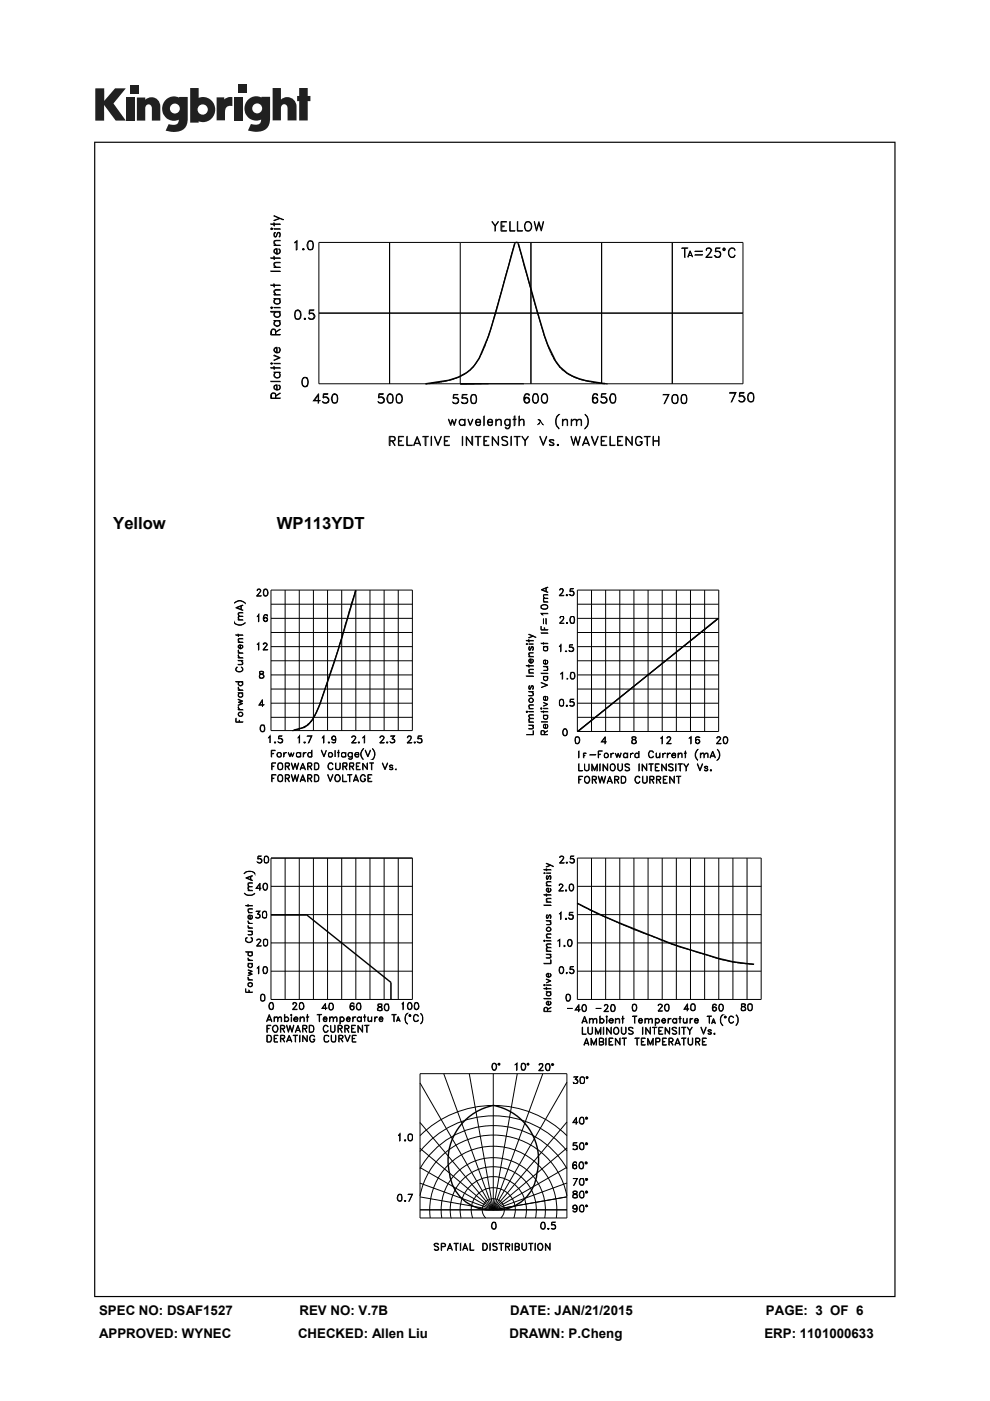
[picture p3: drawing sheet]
<svg xmlns="http://www.w3.org/2000/svg" width="210mm" height="297mm" viewBox="0 0 210 297" stroke-linecap="round" stroke-linejoin="round" font-family="sans-serif">
<defs><g id="words">
<g font-size="3.5">
<text x="24" y="112.1">Yellow</text>
<text x="58.7" y="112.1">WP113YDT</text>
</g>
<g font-size="2.8">
<text x="21" y="278.7">SPEC NO: DSAF1527</text>
<text x="63.5" y="278.7">REV NO: V.7B</text>
<text x="108.2" y="278.7">DATE: JAN/21/2015</text>
<text x="162.4" y="278.7">PAGE: 3 OF 6</text>
<text x="21" y="283.6">APPROVED: WYNEC</text>
<text x="63.2" y="283.6">CHECKED: Allen Liu</text>
<text x="108.1" y="283.6">DRAWN: P.Cheng</text>
<text x="162.1" y="283.6">ERP: 1101000633</text>
</g>
</g></defs>
<g fill="#231f20">
<path d="M20.2 18.7h1.9v2.7l2.3-2.7h2.3l-2.6 3.2 2.6 3.7h-2.2l-2.4-3.3v3.3h-1.9z"/>
<path d="M26.7 20.7h1.8v4.9h-1.8z"/>
<path d="M49.6 20.7h1.8v4.9h-1.8z"/>
<path d="M27.6 18h1.8v1.8h-1.8z"/>
<path d="M50.6 17.9h1.8v1.8h-1.8z"/>
<path d="M29 20.7h1.8v.4a1.9 1.9 0 0 1 2.2-.3 1.9 1.9 0 0 1 1 2v2.8h-1.8v-2.7a.7 .7 0 0 0-.7-.8 .7 .7 0 0 0-.7 .8v2.7h-1.8z"/>
<path d="M45.9 20.6h1.7v.5a2.02 2.02 0 0 1 1.7-.5v1.9h-.2a1.12 1.12 0 0 0-1.4 1.3v1.7h-1.8z"/>
<path d="M57.8 18.7h1.8v2.4a1.98 1.98 0 0 1 2.2-.3 1.98 1.98 0 0 1 1.1 2v2.7h-1.9v-2.6a.7 .7 0 0 0-.7-.8 .7 .7 0 0 0-.7 .8v2.6h-1.8z"/>
<path d="M63.5 18.7h1.8v1.6h.5v1.1h-.5v4.1h-1.8v-4.1h-.5v-1.1h.5z"/>
<path d="M40.3 18.7v7.3h1.8v-.3a2.63 2.63 0 0 0 3.5-2.5 2.63 2.63 0 0 0-3.5-2.5v-2zM41.9 23.2a1.1 1.1 0 0 1 2.2 0 1.1 1.1 0 0 1-2.2 0z"/>
<path d="M35.3 21a2.56 2.56 0 0 0-.6 3.3 2.56 2.56 0 0 0 3.2 1.1 1.09 1.09 0 0 1-1.5 1.1l-.6-.2-.7 1.4a5.3 5.3 0 0 0 3.8-.2 2.69 2.69 0 0 0 .9-2.4v-4.5h-1.8v.1l-.8-.2a2.44 2.44 0 0 0-1.9 .5zM36 23a1.06 1.06 0 0 1 2.1 0 1.06 1.06 0 0 1-2.1 0z"/>
<path d="M52.8 21a2.56 2.56 0 0 0-.6 3.3 2.56 2.56 0 0 0 3.2 1 1.09 1.09 0 0 1-1.5 1.1l-.7-.1-.6 1.4a5.3 5.3 0 0 0 3.7-.3 2.69 2.69 0 0 0 1-2.3v-4.6h-1.8v.2l-.9-.3a2.44 2.44 0 0 0-1.8 .6zM53.5 23a1.06 1.06 0 0 1 2.1 0 1.06 1.06 0 0 1-2.1 0z"/>
</g>
<g fill="#000">
<path d="M122.4 155.1l30-24v.1l-29.9 24z"/>
<path d="M20 30v245h169.9v-245zM20.2 30.3h169.5v244.5h-169.5z"/>
</g>
<g fill="none" stroke="#000" stroke-width=".21">
<path d="M57.4 57.5l2 .1zM57.4 54.7l2 .1zM57.4 47.5l2 .1zM57.6 48.3l.2 .2-.1 .2-.3-.1zM57.6 48.5l.1 .1zM58.1 52l1.3 .1zM58.1 56.6l1.3 .1zM58.1 54.3l.1 .7zM58.1 48.5l1.3 .1zM58.1 47.2l.1 .7zM58.1 45.7l2 .9zM58.2 51h1.2h-.9l-.3 .3v.2l.3 .5-.4-.5z"/>
<path d="M58.2 50.1h.4M58.2 55.7l1.2-.1-.9 .1-.3 .3v.2l.3 .4-.4-.4zM58.3 52.9l.4-.1v.9l-.5-.3zM58.3 49.3l-.1 .3 .1 .6M58.7 53.7l.6-.1a.52 .52 0 0 0-.2-.8l.1-.1a.66 .66 0 0 1 .2 .7 .66 .66 0 0 1-.5 .5l-.8-.5 .1-.5 .3-.2h.3v1M58.9 49.4h.5M58.9 49.3l-.3 .9-.2 .1a.55 .55 0 0 1-.3-.5 .55 .55 0 0 1 .3-.5l-.2 .1M59.3 49.3v.9M59.3 46.3l-1.2 .5 1.3-.5M59.4 50.1l-.2 .2a.63 .63 0 0 0 0-1h-.1a1.03 1.03 0 0 0-.6 .9M62.5 51.4l.5-.4v2h-.2v-1.8zM64.2 52.8l.2-.1 .1 .2-.2 .1z"/>
<path d="M64.3 52.8l.1 .1zM65.5 52.8h.7M65.5 51.1a.68 .68 0 0 1 .9 .3 1.83 1.83 0 0 1-.2 1.5 .65 .65 0 0 1-.9-.3 1.29 1.29 0 0 1 .2-1.5zM65.5 51.2h.7M65.5 51.1a1.66 1.66 0 0 0 0 1.8M66.1 51.1a1.66 1.66 0 0 1 0 1.8M67.6 51.4h90v30h-90zM82.6 51.4v30M97.6 51.4v30M105 47.9l.7-.9-.6 .9v1.1l-.1-1.1-.7-.9 .8 .9M106.3 47h1.1l-1 .1v1.8l1 .1h-1.1zM106.4 47.9h.5v.2h-.5"/>
<path d="M108.1 47l.1 1.9 1 .1h-1.1zM109.1 51.7l-3 11a86.9 86.9 0 0 1-3.1 10.3l-.6 1.3a11.2 11.2 0 0 1-3.3 4.6l-1.8 1.1-1.7 .6-2.5 .5-2.8 .3M109.7 47l.1 1.9 1 .1h-1.1zM109.9 51.7l3.6 13a56.8 56.8 0 0 0 3.3 10 9.1 9.1 0 0 0 7.2 6l1.9 .4 3 .3M111.6 47.1a.73 .73 0 0 1 1.1 .6 .9 .9 0 0 1-.8 1.2 .99 .99 0 0 1-.5-1.4zM111.6 47.1a.99 .99 0 0 1 1.2 .4 .99 .99 0 0 1-.3 1.3 .78 .78 0 0 1-1 .1 .78 .78 0 0 1-.3-.9zM112.6 51.4v30M113.3 47l.5 1.7 .5-1.7 .5 1.7 .5-1.7-.5 2-.5-1.7-.5 1.7zM127.6 51.4v30M142.6 51.4v30M144.6 52.6h1.3zM145.2 52.6v2l.1-2"/>
<path d="M146 54.2h.8M146.4 53.2l.5 1.3-.5-1.2-.5 1.2zM147.4 53.2l1.6 .1zM147.4 54l1.6 .1zM149.8 54.5l1.2 .1h-1.3l.8-.9a.77 .77 0 0 0 .2-1h-.8l-.1 .4a.59 .59 0 0 1 .6-.6 .59 .59 0 0 1 .5 .7l-1.1 1.4M151.7 54.3l.3 .2M152.5 53.3a.68 .68 0 0 1 0 1.2M152.8 53.7a.78 .78 0 0 0-1.1-.3l.1-.8h.9h-.8l-.1 .7a.71 .71 0 0 1 1 .2 .71 .71 0 0 1-.3 1 .71 .71 0 0 1-1-.3h.2l.1 .2a.71 .71 0 0 0 1-.3M153.4 52.6h.3v.5h-.3zM153.4 52.7h.3v.3h-.3zM154.8 52.8a.68 .68 0 0 1 1.1 .3l-.1-.2a.6 .6 0 0 0-.9-.2 1.04 1.04 0 0 0 .4 1.8l.4-.1 .2-.3a.73 .73 0 0 1-.8 .5 .73 .73 0 0 1-.6-.8v-.5zM57.4 65.2l.3-.1v.3z"/>
<path d="M57.4 66h2v.2h-2zM57.4 60.4l2 .1zM57.4 77l.3-.1 .1 .2-.2 .1zM57.4 78h2zM57.6 65.2l.1 .1zM57.6 77l.1 .1zM58.1 68l1.3 .1zM58.1 65.2l1.3 .1zM58.1 63.3l1.3 .1zM58.1 62.5l1.3 .1zM58.1 60.2l.1 .7zM58.1 78.9l1.3 .1z"/>
<path d="M58.1 77.7l.1 .6zM58.1 77l1.3 .1zM58.1 75.3l1.3 .5-1.3 .6 1.2-.6-1.2-.4zM58.2 68.2l.2-.1-.2 .4a.59 .59 0 0 0 .6 .6 .59 .59 0 0 0 .6-.6l-.2-.4a.66 .66 0 0 1 .2 .8 .66 .66 0 0 1-.7 .3l-.5-.3zM58.2 66.4l.2-.2-.2 .3a.6 .6 0 0 0 .6 .7 .6 .6 0 0 0 .6-.7l-.2-.3 .3 .6a.73 .73 0 0 1-.7 .5 .73 .73 0 0 1-.7-.5zM58.2 61.5l.3-.1h.9v.1h-.9l-.3 .3 .3 .7-.4-.5zM58.2 63.6l.2-.2-.2 .3a.6 .6 0 0 0 .6 .7 .6 .6 0 0 0 .6-.7l-.2-.3 .3 .6a.74 .74 0 0 1-.7 .5 .74 .74 0 0 1-.7-.5zM58.2 79.2l.2-.2-.2 .4a.6 .6 0 0 0 .6 .7 .6 .6 0 0 0 .6-.7l-.2-.4 .2 .7a.7 .7 0 0 1-.7 .5 .7 .7 0 0 1-.6-.5zM58.5 73.7h.2v1l-.5-.4v-.2zM58.5 70.9v-.6a.55 .55 0 0 0-.5-.6 .55 .55 0 0 0-.6 .6v.7h2l-1.8-.1v-.6l.2-.5 .5 .2 .1 .9M58.5 70.3l.9-.6-.9 .7M58.7 74.7h.5l.2-.4-.2-.7a.65 .65 0 0 1 .1 1 .65 .65 0 0 1-.9 .1 .65 .65 0 0 1-.1-1l.5-.1v1.1"/>
<path d="M62.7 67.5h.8M62.7 65.9l.4-.2a.92 .92 0 0 1 .7 1.2v.5a.68 .68 0 0 1-1.2 0 1.83 1.83 0 0 1 .1-1.5zM62.7 65.9h.8M62.8 65.9a1.66 1.66 0 0 0 0 1.7M63.4 65.9a1.32 1.32 0 0 1 0 1.7M64.5 67.5h.2l.1 .1-.2 .1zM64.6 67.5l.1 .1zM65.5 67.5l.3 .1M66.3 66.4a.68 .68 0 0 1 0 1.2M66.6 66.9l-.4-.5-.7 .2 .1-.9h1v.2h-.9l-.1 .5h.9l.3 .6a.73 .73 0 0 1-.5 .7 .73 .73 0 0 1-.8-.3 .67 .67 0 0 0 1 .1l.1-.3M67.6 66.4h90M57.4 80.8l2 .1z"/>
<path d="M58.3 81.8l.4-.1v.9l-.5-.3v-.4zM58.5 84.4v-.7a.56 .56 0 0 0-.5-.4 .56 .56 0 0 0-.6 .4v.8h2l-1.8-.1 .1-.9a.48 .48 0 0 1 .7 .2v.7M58.5 83.9l.9-.6-.9 .7M58.7 82.6l.6-.2 .1-.5-.3-.2 .1-.1a.64 .64 0 0 1 .1 .9 .64 .64 0 0 1-.9 .1 .64 .64 0 0 1-.2-.8l.6-.2v1M64.4 81.8l.2 .1 .5-.1M64.4 80.1a.64 .64 0 0 1 .9 .3 1.83 1.83 0 0 1-.2 1.5 .81 .81 0 0 1-.9-.1 .81 .81 0 0 1-.2-1zM64.4 80.2h.7M64.4 80.1a1.42 1.42 0 0 0 0 1.8M64.9 80.1a1.42 1.42 0 0 1 0 1.8M66.6 84.9l1.3 .1h-1.4l1.1-1.5v2l-.1-1.7-.9 1.2M68.5 85.2l.3 .2M69.3 84.2l.4 .5-.2 .5-.2 .2"/>
<path d="M69.7 84.6l-.5-.4-.7 .2 .1-.9h.9v.1h-.8l-.1 .6a.73 .73 0 0 1 1 .2 .73 .73 0 0 1-.1 1 .73 .73 0 0 1-1.1-.2h.1a.73 .73 0 0 0 .9 .1l.3-.3M70.6 85.3h.8M70.6 83.6l.4-.1a1.36 1.36 0 0 1 .4 1.9 .65 .65 0 0 1-.9-.2 1.29 1.29 0 0 1 .1-1.6zM70.6 83.7h.8M70.7 83.6a1.66 1.66 0 0 0 0 1.8M71.3 83.6a1.66 1.66 0 0 1 0 1.8M80.3 85.2l.2 .2M81 84.2l.5 .5-.2 .5-.3 .2M81.5 84.6l-.6-.4-.6 .2 .1-.9h.9v.1h-.9v.6a.73 .73 0 0 1 1 .2 .73 .73 0 0 1-.2 1 .73 .73 0 0 1-1-.2h.1a.73 .73 0 0 0 .9 .1l.3-.3M82.4 85.3h.7M82.4 83.6l.4-.1a1.36 1.36 0 0 1 .3 1.9 .65 .65 0 0 1-.9-.2 1.29 1.29 0 0 1 .2-1.6zM82.4 83.7h.7"/>
<path d="M82.5 83.6a1.66 1.66 0 0 0 0 1.8M82.7 93.5l1-.1v-.7l-1-.1v1.9h-.1v-2h.7l.4 .2 .1 .5-.1 .3h-1M83.1 83.6a1.66 1.66 0 0 1 0 1.8M83.1 93.5l.7 1-.6-1M84.2 85.3h.8M84.2 83.6l.4-.1a.92 .92 0 0 1 .7 1.1v.6a.68 .68 0 0 1-1.2 0 1.83 1.83 0 0 1 .1-1.6zM84.2 83.7h.8M84.3 83.6a1.66 1.66 0 0 0 0 1.8M84.5 92.5h1.1l-1 .1v1.8l1 .1h-1.1zM84.6 93.5h.6h-.6M84.9 83.6a1.32 1.32 0 0 1 0 1.8M86.3 92.5l.1 1.9 1.1 .1h-1.2z"/>
<path d="M87.9 94h1.2M88.1 94h.9M88.5 92.5l.7 2-.7-1.7-.8 1.7zM89.7 92.5l1.2 .1zM90.2 92.6v1.9h.1v-1.9M91.4 92.5l.1 2zM92.1 92.5l.8 1.7 .7-1.7-.7 2zM94.2 92.5h1.1l-1 .1v1.8l1 .1h-1.1zM94.3 93.5h.6h-.6M95.1 88.9l.5 1 .3-1 .5 1 .4-1-.4 1.3-.5-1.1-.3 1.1zM96.1 85.3l.3 .2M96.9 84.4a.61 .61 0 0 1 .3 .5 .61 .61 0 0 1-.3 .6"/>
<path d="M97.2 84.7a.79 .79 0 0 0-1.1-.2l.1-.9h.9l-.8 .1-.1 .7h.7a.66 .66 0 0 1 .4 .7 .66 .66 0 0 1-.7 .5l-.5-.2v-.2a.63 .63 0 0 0 1.1 0M97.5 89.1l.3-.2 .8 .2-.5-.1a.6 .6 0 0 0-.7 .6 .6 .6 0 0 0 .7 .6l.5-.3-.3 .3h-.4a.74 .74 0 0 1-.4-1.1zM98 85.3l.3 .2M98 92.5l.1 2zM98.6 88.9v1.3zM98.7 84.4l.4 .2v.2v.5l-.4 .2M98.9 92.5l1.2 1.7v-1.7h.1v2l-1.2-1.7-.1 1.7zM99.1 84.7a.93 .93 0 0 0-1.1-.2v-.9h1.1l-.9 .1-.2 .7a.72 .72 0 0 1 1.1 .1 .72 .72 0 0 1-.2 1 .72 .72 0 0 1-1-.3h.1a.73 .73 0 0 0 1.1 0M99.2 88.9l.5 1.2 .6-1.2-.6 1.3zM100.1 83.8h.7M100.1 85.4h.7M100.1 83.7a.65 .65 0 0 1 .9 .3 1.83 1.83 0 0 1-.2 1.5 .65 .65 0 0 1-.9-.3 1.83 1.83 0 0 1 .2-1.5z"/>
<path d="M100.2 83.7a1.66 1.66 0 0 0 0 1.8M100.8 83.7a1.66 1.66 0 0 1 0 1.8M100.8 92.5l1.2 .1zM100.9 89.5l.1 .4 .3 .3h.3l.3-.4v.1a.64 .64 0 0 1-.9 .2 .64 .64 0 0 1-.1-1 .59 .59 0 0 1 1 0v.5h-1M101.1 89.1h.7l.1 .4h-1zM101.3 92.6v1.9l.1-1.9M102.6 92.5h1.1l-1 .1v1.8l1 .1h-1.1zM102.6 88.2l.1 2zM102.7 93.5h.5h-.5M103.5 89.5v.1a.48 .48 0 0 0 .4 .5 .48 .48 0 0 0 .5-.3l.1 .1a.65 .65 0 0 1-1.1 0 .65 .65 0 0 1 .5-1 .51 .51 0 0 1 .6 .7h-1M103.6 89.1h.7l.1 .4h-.9zM104.4 92.5l1.3 1.7v-1.7v2l-1.2-1.7-.1 1.7z"/>
<path d="M105.2 88.9v1.3zM105.2 89.3l.6-.4 .5 .1v1.2l-.1-1.1-.4-.1zM106.4 92.8a.86 .86 0 0 1 1.3 0l-.9-.2-.3 .2v.1a1.03 1.03 0 0 0 .9 .6 .5 .5 0 0 1 .3 .6 .5 .5 0 0 1-.4 .4h-.5l-.4-.3 .4 .2 .8-.2a.52 .52 0 0 0-.3-.7l-.7-.2zM107.2 89l.3-.1 .6 .2-.3-.1a.6 .6 0 0 0-.7 .6 .6 .6 0 0 0 .7 .6l.3-.3-.1 .3-.5 .1a.78 .78 0 0 1-.3-1.3zM108.1 88.9l.1 1.4-.3 .6h-.3l-.5-.3 .4 .2h.3l.2-.2zM108.4 92.5l.1 2zM108.8 88.9l.7 .1zM109.1 92.5l1.2 .1zM109.1 88.2h.1v2h-.1zM109.6 92.6v1.9l.1-1.9M110.1 88.2l.1 2zM110.4 89h.7l.1 1.2-.2-1.1-.4-.1-.4 .3z"/>
<path d="M111.3 85l.1 .3 .3 .1 .4-.1 .2-.3M111.3 84.7l.4-.4 .4 .2 .2 .2M111.3 93.5l.8-1-.7 1v1l-.1-1-.6-1 .7 1M111.4 83.7l.3-.2 .5 .2M111.5 83.5a2.12 2.12 0 0 0-.2 1.7l.3 .2M111.6 84.3l-.3 .5M111.8 84.3l.5 .5-.1 .4-.4 .2M112.1 83.5l.2 .3a.58 .58 0 0 0-.9-.3 1.14 1.14 0 0 0 .4 2 .6 .6 0 0 0 .5-.9 .6 .6 0 0 0-1 0M113.2 83.7l.3-.2 .5 .2M113.2 85.3h.8M113.2 83.5h.8l.2 .8v.6l-.5 .6-.6-.2-.1-.4zM113.3 83.5a1.79 1.79 0 0 0 0 1.9"/>
<path d="M113.9 83.5a1.79 1.79 0 0 1 0 1.9M114 89h.5l.8 1.2M114.5 92.5l.7 1.7 .8-1.7-.8 2zM114.6 89.3l-.2 .5-.4 .3M115.1 85.3h.8M115.1 83.5a.64 .64 0 0 1 1 .4 1.83 1.83 0 0 1-.2 1.5 .81 .81 0 0 1-1-.1 .81 .81 0 0 1-.1-1zM115.1 83.7l.3-.2 .5 .2M115.2 83.5a1.42 1.42 0 0 0 0 1.9M115.7 83.5a1.42 1.42 0 0 1 0 1.9M116.6 94.3h.8M116.6 93.4h.8M116.6 93.5l.8 .5 .1 .2a.6 .6 0 0 1-1 0l.2 .2"/>
<path d="M116.7 93.3v.3M117.3 93.3l.2 .2a.72 .72 0 0 0-1-.2l.2 .4 .7 .3M117.3 94v.4M118.1 88.3l.5-.4a2.04 2.04 0 0 0 0 3 1.92 1.92 0 0 1-.5-2.6zM118.2 94.3l.2-.1v.2l-.1 .1zM118.3 94.3l.1 .1zM119.3 88.9l.1 1.3zM119.6 89h.7l.1 1.2-.2-1.1-.3-.1-.5 .3zM121.1 92.5l.6 1.7 .4-1.7 .5 1.7 .5-1.7-.5 2-.5-1.7-.4 1.7zM121.2 88.9v1.3zM121.2 89.3l.5-.4 .6 .1v1.2l-.1-1.1-.5-.1zM122.6 89h.7l.1 1.2-.2-1.1-.4-.1-.5 .3z"/>
<path d="M123.7 94h1.2M123.8 94h1M124 87.9a1.89 1.89 0 0 1 0 3 2.04 2.04 0 0 0 0-3zM124.3 92.5l.7 2-.7-1.7-.8 1.7zM125.4 92.5h.2l.5 1.7 .8-1.7-.8 2zM125.7 84.7l.4-.4 .5 .2 .1 .2M125.7 85l.2 .3 .2 .1 .5-.1 .1-.3M125.9 83.7l.2-.2 .6 .2M126 83.5a2.12 2.12 0 0 0-.2 1.7l.3 .2M126.1 84.3l-.4 .5M126.4 84.3a.62 .62 0 0 1 .3 .6 .62 .62 0 0 1-.3 .5M126.6 83.5l.1 .3a.54 .54 0 0 0-.8-.3 1.79 1.79 0 0 0 0 1.9 .61 .61 0 0 0 .8-.2 .61 .61 0 0 0-.1-.8 .61 .61 0 0 0-.9 .2"/>
<path d="M127.5 85.2l.3 .2M127.5 92.5h1.2l-1.1 .1v1.8l1.1 .1h-1.2zM127.6 93.5h.6h-.6M128.3 84.2l.4 .5-.2 .5-.2 .2M128.7 84.6a.84 .84 0 0 0-1.2-.3l.1-.8h.9h-.8l-.1 .7a.72 .72 0 0 1 1 .1 .72 .72 0 0 1-.2 1.1 .72 .72 0 0 1-1-.3h.1a.65 .65 0 0 0 .9 .2l.3-.3M129.4 92.5l.1 1.9 1 .1h-1.1zM129.6 83.7l.3-.2 .5 .2M129.6 85.3h.8M129.6 83.5a.64 .64 0 0 1 .9 .4 1.83 1.83 0 0 1-.1 1.5l-.5 .1a1.24 1.24 0 0 1-.3-2zM129.7 83.5a1.79 1.79 0 0 0 0 1.9M130.3 83.5a1.79 1.79 0 0 1 0 1.9M131 92.5h1.1l-1 .1v1.8l1 .1h-1.1z"/>
<path d="M131.1 93.5h.6h-.6M132.8 92.5l1.2 1.7 .1-1.7v2l-1.3-1.7v1.7zM135 92.8l.3-.3h.4l.5 .4-.5-.3h-.4a1.11 1.11 0 0 0 0 1.8l.7-.2 .1-.5-.4-.1h.5v.4a.81 .81 0 0 1-1.1 .4 .81 .81 0 0 1-.3-1.1zM136.6 92.5l1.3 .1zM137.2 92.6v1.9l.1-1.9M138.5 92.5l.1 2zM138.6 93.5h1.1M139.7 92.5l.1 2zM141.8 83.6l-.9 2 1-2h-1.3l1.2 .1M142.6 84a.68 .68 0 0 1 1.2 0 1.83 1.83 0 0 1-.2 1.5 .77 .77 0 0 1-1-.3zM142.8 85.4h.8M142.8 83.8h.8"/>
<path d="M142.9 83.7a1.32 1.32 0 0 0 0 1.8M143.4 83.7a1.32 1.32 0 0 1 0 1.8M144.7 83.8h.7M144.7 85.4h.7M144.7 83.7a.65 .65 0 0 1 .9 .3 1.83 1.83 0 0 1-.2 1.5 .65 .65 0 0 1-.9-.3 1.83 1.83 0 0 1 .2-1.5zM144.8 83.7a1.66 1.66 0 0 0 0 1.8M145.4 83.7a1.66 1.66 0 0 1 0 1.8M156 83.2l-.9 2 1-2h-1.3v.2h1.2M156.8 85l.2 .2M157.5 84a.68 .68 0 0 1 0 1.2M157.9 84.4l-.4-.4-.7 .1 .1-.9h.9v.2h-.8l-.1 .6h.8l.4 .5a.73 .73 0 0 1-.6 .7 .73 .73 0 0 1-.8-.3h.1a.67 .67 0 0 0 .9 .2l.2-.4M158.9 83.5h.8"/>
<path d="M158.9 85.1h.8M158.9 83.4l.4-.2a1.36 1.36 0 0 1 .4 2 .77 .77 0 0 1-1-.3 1.53 1.53 0 0 1 .2-1.5zM159 83.4a1.32 1.32 0 0 0 0 1.8M159.6 83.4a1.66 1.66 0 0 1 0 1.8M49.7 132a1.52 1.52 0 0 0 2.3 0 1.39 1.39 0 0 1-2.3 0zM49.7 127.8a1.45 1.45 0 0 1 2.3 .1l-.1-.1a1.52 1.52 0 0 0-2.2 .1zM50 134.6l1.5 .1zM50 128.9l1.5-.6-1.3 .6 1.3 .5zM50.5 138.8l.4 .6-.4-.3zM50.5 137.8l.2 .4 .2 .2-.3-.2zM50.5 139.4l1 .1zM50.5 138.4l1 .1z"/>
<path d="M50.5 136.1l1 .1zM50.5 134.4l.1 .5zM50.5 131.4l1 .1zM50.5 135.5l.3-.1h.7l-.8 .1-.1 .3 .2 .3zM50.5 130l.3-.1h.7l-.7 .1-.2 .1 .2 .5zM50.6 130.7l.9-.1-.7 .1-.2 .2 .2 .5a.45 .45 0 0 1-.2-.7zM50.8 136.8h.1v.7l-.3-.3zM50.9 137.5a.4 .4 0 0 0 .4-.2 .4 .4 0 0 0 0-.4l-.1-.1 .1-.1 .2 .3v.2l-.4 .4-.3-.1-.3-.3v-.2l.3-.3h.2v.8M51.1 128.5v.7M51.2 128.4v.9M54.5 136.6l.4-.3v1.5l-.1-1.3zM54.5 126.3l.9 .1h-1l.8-1.1-.1-.3h-.4l-.2 .2 .2-.3h.4l.2 .4-.8 1.1"/>
<path d="M54.6 130.6l.3-.3v1.5l-.1-1.3zM55.8 136.6h.1M55.8 137.7l1 .1h-1l.8-1.1-.3-.3h-.2l-.3 .2a.43 .43 0 0 1 .5-.3 .43 .43 0 0 1 .4 .4l-.9 1.1M55.9 131.5l.4 .2 .4-.2M55.9 131.2l.4-.2 .4 .2M56 126.2h.6M56 125l.4-.1a.96 .96 0 0 1 .3 1.3l-.5 .2a1.09 1.09 0 0 1-.2-1.4zM56 125h.6M56.1 130.5h.6M56.1 125l-.2 .6 .2 .7M56.2 130.4a.92 .92 0 0 0 .1 1.3M56.3 131l-.4 .3"/>
<path d="M56.4 131l.3 .1v.5l-.3 .1M56.5 125a1.02 1.02 0 0 1 0 1.3M56.6 130.4l.1 .1v-.1a.75 .75 0 0 0-.9 .5 .75 .75 0 0 0 .5 .9l.3-.1 .2-.3-.2-.4-.3-.1-.4 .2M57.5 131.1h30M57.5 128.1h30M57.5 137.1h30M57.5 134.1h30M57.5 125.1h30v29.8h-30zM60.5 125.1v29.8M63.5 125.1v29.8M66.5 125.1v29.8M69.5 125.1v29.8"/>
<path d="M72.5 125.1v29.8M75.4 125.1l-2.1 7.1a123.4 123.4 0 0 1-4 12.7l-1.7 5-1.3 2.6-1.6 1.6-2.8 .8M75.5 125.1v29.8M78.5 125.1v29.8M81.5 125.1v29.8M84.5 125.1v29.8M111.6 136.6h.1M111.6 135.8l1.6 .1zM111.7 136.6h.1M111.7 136.5l.2 .1h-.2zM112.1 139.2l1.1 .1zM112.1 135.6l.1 .5z"/>
<path d="M112.1 134.4l1.6 .8zM112.1 136.6h1.1M112.2 137.7h.3M112.2 138.4h1h-.8l-.2 .3 .2 .5-.3-.4zM112.3 137.1v.7M112.3 139.9l.3-.1v.7l-.4-.3zM112.7 137.2h.4M112.8 137.1l-.4 .8a.47 .47 0 0 1-.3-.4 .47 .47 0 0 1 .3-.4l-.2 .1M113 137.1v.7M113 134.9l-.9 .4 1.1-.4M113.1 137.7l-.2 .2a.45 .45 0 0 0 .3-.4 .45 .45 0 0 0-.4-.4l-.4 .7M114.8 128.4l.6-.1h.5l.2 .1v.5"/>
<path d="M114.8 128.4l.8-.2 .4 .1 .2 .5-.6 .4-.6-.1-.2-.2zM114.8 136.4l1.4 .1zM114.8 134.2l1.4 .1zM114.8 132.7v.9h1.4l-1.4-.1M114.8 128.9a1.02 1.02 0 0 0 1.3 0M114.8 125l1.4-.5-1.3 .5 1.3 .6zM114.8 130l1.4 .1h-1.4l.2 .3zM114.8 128.4v.5M115.3 137.1h.9zM115.3 127.6l.9 .1zM115.3 131.1v1.2M115.3 136.2v.4"/>
<path d="M115.3 126.9l.9-.1-.9 .3 .2 .5-.2-.2zM115.3 126.1h.9h-.8l-.1 .4 .2 .3-.2-.2zM115.3 137.3l.1-.2-.1 .6 .1 .2 .4 .1 .3-.2-.1-.7 .2 .4-.2 .5h-.6l-.1-.2zM115.4 133.5l.1-.4v.4M115.8 131.1l.1 1.2zM115.8 124.7v.7M115.9 124.6v.9M116 139.9l.2 .5-.2 .4h-.3l.4-.2zM118.7 126.2l.9 .1h-1l.6-.7 .2-.4-.2-.3h-.3l-.2 .2 .2-.3h.3l.3 .4-.2 .4-.6 .7M118.7 137l.3-.3v1.5l-.1-1.4zM118.7 132.2l.7-.7 .2-.4-.1-.4-.7 .1-.1 .3 .3-.4 .5 .1v.4l-.8 1h1M119.9 138.1h.3z"/>
<path d="M120 138.1h.1M120.1 126.1h.2v.2zM120.2 126.1l.1 .1zM120.3 132l.1 .2h-.2zM120.3 132.1l.1 .1zM120.8 138l.1 .1M120.9 136.7l-.1 .5h.6l.3 .6-.5 .4-.4-.1-.1-.2 .1 .2h.7l.1-.3M120.9 126.1l.2 .1M121.1 130.7h.6l.2 .6-.2 .9h-.6a1.12 1.12 0 0 1 0-1.5zM121.1 130.8h.6M121.1 132.1h.6M121.2 130.7a1.12 1.12 0 0 0 0 1.5"/>
<path d="M121.3 137.2l.3 .4-.1 .4-.2 .1M121.5 125.4a.47 .47 0 0 1 .2 .4 .47 .47 0 0 1-.2 .4M121.5 136.7h-.7v.6a.58 .58 0 0 1 .8 .3M121.6 130.7l.2 .3v.9l-.2 .3M121.7 126a.52 .52 0 0 1-.8 .1M121.7 125.6a.6 .6 0 0 0-.8-.1v-.7h.7l-.6 .1-.1 .5h.7l.2 .2-.2 .6-.3 .1-.4-.2M122.5 131.1h29.9l-29.9 24M122.5 128.1h29.9M122.5 137.1h29.9M122.5 134.1h29.9M125.5 125.1v30M128.5 125.1v30"/>
<path d="M131.5 125.1v30M134.5 125.1v30M137.5 125.1v30M140.5 125.1v30M143.5 125.1v30M146.5 125.1v30M149.5 125.1v30M50 144.5l1.5 .1zM50 152.3l.1 .8h1.4h-1.5zM50.1 141.6l.2-.1a.49 .49 0 0 0-.2 .5 .49 .49 0 0 0 .5 .4l.7-.2a.64 .64 0 0 0-.1-.8l.3 .6a.84 .84 0 0 1-.7 .5 .84 .84 0 0 1-.8-.6zM50.5 145.7l.4 .6-.4-.4zM50.5 146.9l1 .1z"/>
<path d="M50.5 146.3l1 .1zM50.5 140l1 .1zM50.5 149.8l.4 .6-.4-.3zM50.5 150.4l1 .1zM50.5 148.9l.8 .3-.8 .4 1-.4-.7-.3 .7-.2-1-.5 .8 .5-.8 .2M50.6 147.1l.2-.1-.2 .3 .3 .5 .5-.2v-.3l-.1-.3 .2 .5a.56 .56 0 0 1-.5 .3 .56 .56 0 0 1-.5-.3zM50.6 151.2l.2-.2h.5a.47 .47 0 0 1 .2 .4 .47 .47 0 0 1-.2 .5h-.5a.45 .45 0 0 1-.2-.7zM50.8 152.6v.5M51.2 140.1l.3 .4-.1 .4-.9 .1 .8-.2 .1-.3zM55 149.4l1 .1h-1.1l.8-1.2v1.5M55.1 143.6l.1 .1M55.1 142.4v.4l.7 .3 .1 .4a.6 .6 0 0 1-.8 .2v-.5l.7-.3 .1-.3a.6 .6 0 0 0-.8-.2z"/>
<path d="M55.1 142.5h.7M55.2 142.4v.4l.6 .2a.45 .45 0 0 1 0 .7l-.5 .1-.2-.1-.1-.2 .2-.5 .6-.2v-.4M55.4 155.1h.6M55.4 153.8h.6M55.4 153.7h.6l.1 .3 .1 .6-.1 .4-.3 .2-.5-.3-.2-.4zM55.5 153.7a1.02 1.02 0 0 0 0 1.4M55.7 148.6l-.7 .9M55.9 153.7l.2 .6-.2 .8M55.9 143.6l-.2 .1M56.9 156.4l.4-.4v1.5v-1.3zM57.5 149.1h30M57.5 146.1h30"/>
<path d="M57.5 143.1h30M57.5 140.1h30M57.5 152.1h30M57.5 159.1h.9h-.8v1.4zM57.6 159.7l.4 .1h-.4M58.2 157.4l.3 .1h-.2zM58.3 157.4l.1 .1zM58.8 159.7l.2-.1h.5l.1 .1v.6l-.1 .2h-.5a.55 .55 0 0 1-.2-.8zM59.1 157.4l.1 .1M59.6 156.6l.3 .3-.1 .5-.2 .1M59.9 156.9l-.3-.3-.5 .1v-.7h.7l-.7 .1v.5h.6a.51 .51 0 0 1 .3 .6 .51 .51 0 0 1-.6 .3l-.4-.2 .1 .1a.52 .52 0 0 0 .8-.2M60.2 159.6v.9z"/>
<path d="M60.3 159.7l.2-.1h.3h-.2l-.4 .4zM61.1 159.6l.4 .7 .3-.7 .2 .7 .4-.7-.4 .9-.2-.8-.3 .8zM62.9 159.7l.1-.1h.5l.2 .1-.3-.1h-.4l-.1 .6 .1 .2 .4 .1 .3-.2-.2 .2h-.5l-.1-.2zM63.2 156.4l.3-.4v1.5v-1.3zM63.7 159.6l.1 .9zM64.3 159.6l.1 .9zM64.5 157.4l.2 .1h-.1zM64.5 159.7l.1-.1h.4h-.3l-.3 .4zM64.6 157.4v.1zM65.3 159.7l.2-.1h.5l.1 .1-.5-.1a.5 .5 0 0 0-.3 .5 .5 .5 0 0 0 .5 .4l.3-.2-.1 .2h-.5a.55 .55 0 0 1-.2-.8zM66.1 156l-.7 1.5 .8-1.5h-1.1l1 .1M66.1 159.1l.1 1.4z"/>
<path d="M68.1 159.1l.6 1.2 .5-1.2-.5 1.4zM68.4 156.4l.3-.4v1.5l-.1-1.3zM69.6 157.4h.2v.1zM69.7 157.4l.1 .1zM69.7 159.7l.3-.1a.45 .45 0 0 1 .5 .5 .45 .45 0 0 1-.7 .3zM69.8 159.6a.53 .53 0 0 1 .7 .2 .53 .53 0 0 1-.2 .7h-.5l-.2-.4zM70.4 156.4l.3-.3 .4 .1 .1 .2M70.4 156.6l.2 .3h.5l.1-.3M70.5 157.4h.6M70.7 156.1l-.3 .3 .1 .4 .2 .1M70.9 156.1l.3 .2v1l-.2 .2M71.1 159.1v1.4"/>
<path d="M71.2 156.8l-.4 .1-.4-.1a.46 .46 0 0 1 .2-.7 .46 .46 0 0 1 .6 .4 .75 .75 0 0 1-.4 1l-.4-.1 .2 .1M71.2 156.5v.3l-.3 .1M71.5 159.6h.5M71.8 159.1v1.4zM72.4 159.7l.2-.1h.5l.2 .1-.4-.1h-.3l-.1 .6 .1 .2 .3 .1 .4-.2-.2 .2h-.5l-.2-.2zM73.3 159.6l.1 .9zM73.9 159.7l.1-.1h.6l.1 .1-.3-.1h-.3l-.2 .3 .2 .5 .3 .1 .3-.2-.1 .2h-.6a.55 .55 0 0 1-.1-.8zM74.6 157.5h1h-1.1l.9-1.1-.1-.2-.4-.1-.3 .3a.42 .42 0 0 1 .5-.4 .42 .42 0 0 1 .4 .4l-.9 1.1M74.7 159.6v1.2l-.3 .2-.5-.2h.7zM75.3 159.7l.2-.1 .6 .1v.3h-.8l.2 .4a.36 .36 0 0 0 .6-.2l-.1 .3h-.5a.55 .55 0 0 1-.2-.8zM75.4 159.7h.1a.36 .36 0 0 1 .4-.1 .36 .36 0 0 1 .2 .4h-.8zM76 157.4l.2 .1h-.1z"/>
<path d="M76.1 157.4l.1 .1zM76.9 156.4l.4-.4v1.5v-1.3zM77 158.7v.2a1.42 1.42 0 0 0 .1 2.1 1.43 1.43 0 0 1-.1-2.3zM77.4 159.1l.6 1.2 .6-1.2-.6 1.4zM79 158.7a1.39 1.39 0 0 1 0 2.3 1.52 1.52 0 0 0 0-2.3zM80.6 157.5h.9h-.9M80.6 156.2l.6-.2 .3 .4-.9 1.1 .8-1.1a.43 .43 0 0 0-.4-.3 .43 .43 0 0 0-.4 .3zM82 157.4l.3 .1h-.2zM82.1 157.4l.1 .1zM82.8 157.4l.2 .1M83.2 156.6l.5 .3a.51 .51 0 0 1-.3 .6 .51 .51 0 0 1-.6-.2v.1a.64 .64 0 0 0 .9-.2M83.4 156.7l.3 .3-.1 .4-.2 .1"/>
<path d="M83.6 156.1l-.8-.1h.9l-.5 .7M83.6 156l-.5 .7 .6 .2M86.4 157.5h.9h-1l.9-.9v-.4l-.5-.1-.2 .3h-.1l.3-.4h.3l.2 .4-.1 .5-.7 .6M87.8 157.4l.3 .1h-.2zM87.9 157.4l.1 .1zM88.6 157.4l.3 .1M89.2 156.6l.2 .2v.6l-.2 .1M89.4 156.9a.6 .6 0 0 0-.8-.2l.1-.7h.7l-.6 .1-.1 .5h.7l.1 .3a.54 .54 0 0 1-.3 .7 .54 .54 0 0 1-.7-.3l.2 .1a.52 .52 0 0 0 .7-.2M111.6 150.9l.2-.1 .1 .1-.2 .1zM111.6 155.8h1.5l.1-.9v.9zM111.6 143.3l1.6 .1zM111.6 141.1l1.6 .1z"/>
<path d="M111.7 150.9h.1zM112.1 154.5l.9-.1 .1-.2-.3-.4 .4 .4-.1 .3-.3 .1zM112.1 153.7l1.1 .1zM112.1 153.1h1.1zM112.1 150.9h1.1zM112.1 146.6l1.1 .1zM112.1 142.6l1.1 .1zM112.1 141l.1 .5zM112.1 150.3h1.1M112.1 151.7l.3-.2h.8l-.9 .1-.1 .4 .2 .3zM112.1 142.1l.3-.2h.8l-.8 .1-.2 .1 .2 .5zM112.2 146h.3"/>
<path d="M112.2 148.2a.49 .49 0 0 1 .8-.1 .49 .49 0 0 1-.1 .8h-.5a.45 .45 0 0 1-.2-.7zM112.2 152.4l1-.1-.8 .1-.2 .1 .2 .6a.45 .45 0 0 1-.2-.7zM112.2 149.5l1-.1-.9 .2-.1 .2 .2 .5a.55 .55 0 0 1-.2-.8zM112.3 145.4v.7M112.6 140.5l.4-.1a.36 .36 0 0 0-.2-.6h.1a.48 .48 0 0 1 .1 .7 .48 .48 0 0 1-.8 0 .48 .48 0 0 1 .1-.7h.3v.7M112.7 145.5h.4M112.8 146.7l.4 .3-.1 .5-1 .1 .9-.2 .1-.4zM112.8 145.4l-.3 .7h-.3a.52 .52 0 0 1 .2-.7l-.2 .1M113 145.4v.7M113.1 146l-.2 .1h.2a.48 .48 0 0 0-.3-.7l-.4 .7M114.8 150.1l.1 .1-.1 .1zM114.8 150.2v.1z"/>
<path d="M114.8 155.8v-.9l.6 .1 .1 .8M114.8 155.8v-.5l.2-.4 .4 .1v.8M114.8 150.9h1.4zM114.8 144.7l1.4 .6-1.4 .5 1.2-.5zM114.8 142.7l1.4 .1zM114.8 155.8h1.4M114.8 153.1h1.4M115.3 151.6l.9 .1zM115.3 150.2l.9 .1zM115.3 148.9l.9 .4-.9 .5 .8-.5zM115.3 143.4l.9 .1zM115.3 141.3l.9 .1z"/>
<path d="M115.3 150.7v.5M115.3 151.8l.1-.1-.1 .3 .1 .3 .4 .2 .3-.2-.1-.6 .2 .3-.2 .5a.55 .55 0 0 1-.7-.2zM115.3 143.6l.1-.1-.1 .2 .1 .4 .4 .2 .3-.2-.1-.6 .2 .2-.2 .6a.55 .55 0 0 1-.7-.2zM115.3 153.7l.4-.1v.8l-.4-.2zM115.3 147.7l.4-.1v.9l-.4-.2zM115.3 140l.4-.1v.9l-.4-.2zM115.4 153.7l.3-.1v.8l-.4-.3zM115.4 147.8l.3-.1v.8l-.4-.4zM115.4 140.1l.3-.1v.8l-.4-.4zM115.9 141.4l.3 .3-.1 .4h-.8h.8zM116 153.6l.2 .5-.2 .3h-.3l.4-.2zM116 147.6l.2 .5-.2 .4h-.3l.4-.2z"/>
<path d="M116.2 154.9l-.7 .4M118.8 148.4h.6M118.8 149.6h.6M118.8 148.3h.6l.2 .6-.2 .8a.55 .55 0 0 1-.7-.2v-.9zM118.9 148.3a1.02 1.02 0 0 0 0 1.4M118.9 142.8l.4-.2v1.4l-.1-1.4zM119.3 148.3l.2 .3v.9l-.2 .2M119.6 154.6l.2-.1a.78 .78 0 0 1 .6 .8 .78 .78 0 0 1-.6 .7l-.2-.1a1.02 1.02 0 0 1 0-1.3zM119.6 155.8h.5M119.6 154.7h.5M119.7 154.6a1.02 1.02 0 0 0 0 1.3M120.1 154.6l.2 .6-.2 .7"/>
<path d="M120.1 149.6l.2-.1v.2l-.1 .1zM120.2 149.6l.1 .1zM120.3 143.8l.1 .1-.1 .1zM120.3 143.9h.1M120.9 149.5l.2 .2M121.1 142.6h.6M121.1 143.9h.6M121.1 142.6h.6l.2 .2 .1 .6-.4 .6-.5-.2-.2-.4zM121.2 142.6l-.2 .6 .2 .7M121.5 148.8l.3 .4-.1 .3-.2 .2M121.6 142.6a1.02 1.02 0 0 1 0 1.3M121.8 149.4a.62 .62 0 0 1-.9 .1"/>
<path d="M121.8 149.1a.73 .73 0 0 0-.9-.2v-.7h.8l-.7 .1-.1 .5h.7a.53 .53 0 0 1 .2 .6 .53 .53 0 0 1-.5 .4l-.4-.3M122.1 156.4h.6M122.1 157.5h.6M122.1 156.3a.52 .52 0 0 1 .8 .1 .74 .74 0 0 1 0 .9 .74 .74 0 0 1-.8 .3l-.1-.6zM122.2 156.3l-.2 .1v1l.2 .2M122.5 155.1v-30h30l-.1 30M122.5 155.1h29.9M122.5 149.1h29.9M122.5 146.1h29.9M122.5 143.1h29.9M122.5 140.1h29.9M122.5 152.1h29.9"/>
<path d="M122.6 156.3a.99 .99 0 0 1 0 1.3M122.7 159.2l.1 1.5zM123.7 159.7h.6h-.5v1zM125.1 160l1.3 .1zM127 159.2l-.1 1.5v-1.5h.9M127 159.9l.4 .1h-.4M128.2 159.9l.3-.2a.47 .47 0 0 1 .5 .3 .47 .47 0 0 1-.2 .6l-.6-.1zM128.4 156.2l-.1 1.5v-1.3l-.7 .9h1h-1.1zM129.6 159.7v1M129.7 159.9l.5-.2-.6 .4zM130.5 159.7l.3 .8 .3-.8 .3 .8 .4-.8-.4 1-.3-.8-.3 .8zM132.4 159.7h.4l.2 .2-.2-.2-.4 .1v.8l.6-.1a.51 .51 0 0 1-.7 0 .51 .51 0 0 1 .1-.8z"/>
<path d="M133 159.7l.1 1zM133.7 159.7v1M133.8 159.9l.5-.2-.6 .4zM134.1 157.5l.1 .1M134.1 156.3v.4a.65 .65 0 0 1 .7 .8h-.7v-.5l.6-.2 .2-.4-.3-.2zM134.1 156.4h.7M134.1 156.3v.2l.2 .3a.51 .51 0 0 1 .7 .5 .51 .51 0 0 1-.8 .4 .51 .51 0 0 1-.1-.8l.6-.2v-.4M134.7 159.9a.47 .47 0 0 1 .4-.3 .47 .47 0 0 1 .4 .3l-.5-.2-.3 .4 .1 .5 .7-.1-.3 .2-.5-.2zM134.9 157.5l-.2 .1M135.5 159.2v1.5M137.8 159.2h.6l.2 .4-.3-.4-.5 .1a1.16 1.16 0 0 0 0 1.3h.6l.2-.3a.63 .63 0 0 1-.8 .3 .63 .63 0 0 1-.3-.9zM139.1 159.7l.1 .9 .7-.2-.3 .3h-.3l-.2-.3z"/>
<path d="M139.9 159.7l.1 1zM140.2 156.4l.3-.2v1.5l-.1-1.3zM140.6 159.7v1M140.7 159.9l.5-.2-.6 .4zM141.4 157.6l1 .1h-1.1l.9-1.1-.2-.3-.6 .1 .3-.2h.3l.3 .4-.9 1.1M141.5 159.7l.1 1zM141.7 159.9l.2-.2h.3l-.6 .4zM142.7 159.8a.35 .35 0 0 1 .4 0 .35 .35 0 0 1 .2 .3h-.8zM143.8 159.7l.1 1zM143.9 160l.3-.3h.4v1v-.9l-.4-.1zM145.2 159.7h.4zM145.3 159.2l.1 1.5z"/>
<path d="M146.2 156.4l.4-.2v1.5l-.1-1.3zM147.5 157.1l.4-.3 .5 .3M147.5 157.3l.4 .3 .5-.3M147.7 156.4h.6M147.8 156.3a.91 .91 0 0 0 .1 1.3M147.9 156.8l-.4 .4M147.9 158.9v.2a1.52 1.52 0 0 0 .1 2.1 1.44 1.44 0 0 1-.1-2.3zM148 156.8l.4 .4-.4 .4M148.2 156.3l.2 .1-.1-.1a.55 .55 0 0 0-.8 .1v1.1a.49 .49 0 0 0 .8 0 .49 .49 0 0 0-.1-.7h-.5l-.2 .1M148.5 159.7l.1 1zM148.8 159.7h.5l.1 1-.2-.9-.2-.1-.4 .3zM149.4 160l.3-.3h.5v1l-.1-.9-.4-.1z"/>
<path d="M151.2 159.2l.6 1.5-.6-1.3-.6 1.3zM152 157.6l.9 .1h-1l.9-1.1-.2-.3-.6 .1 .3-.2h.3l.3 .4-.9 1.1M152.1 158.9a1.39 1.39 0 0 1 0 2.3 1.53 1.53 0 0 0 0-2.3zM153.5 156.4h.6M153.5 157.5h.6M153.5 156.3a.52 .52 0 0 1 .8 .1 .74 .74 0 0 1 0 .9 .74 .74 0 0 1-.8 .3l-.1-.6zM153.6 156.3l-.1 .5 .1 .8M154 156.3a.99 .99 0 0 1 0 1.3M57.6 164.2h.9l-.8 .1v1.4zM57.7 165l.4 .1h-.4M57.7 161.8l-.1 1.4v-1.4h.9M57.7 162.4l.4 .1h-.4"/>
<path d="M59 161.9l.1-.1h.5a.8 .8 0 0 1 .4 .7 .8 .8 0 0 1-.4 .7h-.3a.91 .91 0 0 1-.3-1.3zM59.1 164.3a.62 .62 0 0 1 .8 .1 .62 .62 0 0 1 .1 .7l-.1 .5-.6 .1a.93 .93 0 0 1-.2-1.4zM59.1 164.4l.4-.1a.75 .75 0 0 1 .3 1.2l-.4 .2-.4-.3v-.8zM59.1 161.9l.4-.1 .4 .3v.8l-.2 .2h-.6l-.1-.2v-.8zM60.6 165h.5a.35 .35 0 0 0 .3-.4 .35 .35 0 0 0-.3-.3h-.5l-.1 1.4v-1.5h.6l.2 .2v.5l-.2 .2h-.5M60.6 162.4h.5a.35 .35 0 0 0 .3-.3 .35 .35 0 0 0-.3-.3h-.5l-.1 1.4v-1.4l.8 .1 .1 .3-.1 .2-.7 .1M60.9 165.1l.5 .6-.4-.6M60.9 162.5l.5 .7-.4-.7M61.8 164.2l.4 1.4 .4-1.4 .3 1.4 .5-1.4-.5 1.5-.3-1.2-.4 1.2zM61.8 161.8l.4 1.2 .4-1.2 .4 1.2 .4-1.2-.4 1.4-.4-1.3-.4 1.3zM63.8 165.4h.8M63.8 162.9h.8"/>
<path d="M63.9 165.3h.7M63.9 162.8h.7M64.2 164.2l.6 1.5-.6-1.2-.6 1.2zM64.2 161.8l.6 1.4-.6-1.3-.6 1.3zM65.3 165h.5a.35 .35 0 0 0 .3-.4 .35 .35 0 0 0-.3-.3h-.5l-.1 1.4v-1.5h.6l.3 .2v.5l-.3 .2h-.5M65.3 162.4h.5a.35 .35 0 0 0 .3-.3 .35 .35 0 0 0-.3-.3h-.5l-.1 1.4v-1.4l.9 .1 .1 .3-.2 .2-.7 .1M65.7 165.1l.5 .6-.5-.6M65.7 162.5l.5 .7-.5-.7M66.7 164.2h.5l.4 .4v.8l-.4 .3h-.5zM66.7 161.8h.7l.1 .1v1.1l-.8 .2zM66.8 164.3a.71 .71 0 0 1 .8 .5 .71 .71 0 0 1-.4 .9h-.4zM66.8 161.8h.4a.82 .82 0 0 1 .2 1.3h-.6z"/>
<path d="M69.5 164.2l.6 1.4 .6-1.4-.6 1.5zM69.7 161.9l.2-.1h.5l.3 .3-.4-.3a.76 .76 0 0 0-.7 .5 .76 .76 0 0 0 .3 .8h.5l.3-.2-.4 .3a.72 .72 0 0 1-.7-.9zM71.2 161.8l.1 1.3 .7-.1 .2-1.2v1l-.1 .2-.3 .2a.46 .46 0 0 1-.6-.4zM71.2 164.3a.74 .74 0 0 1 .9 .4 .74 .74 0 0 1-.3 1 .75 .75 0 0 1-.8-.5 .75 .75 0 0 1 .2-.9zM71.2 164.4h.6l.3 .8a.55 .55 0 0 1-.9 .3l-.1-.3zM72.7 164.2v1.5h.8h-.8zM72.8 162.4h.7v-.5l-.7-.1-.1 1.4v-1.4h.8v.6l-.7 .1M73.1 162.5l.5 .7-.4-.7M73.7 164.2l.9 .1zM74.1 164.3v1.4l.1-1.4M74.2 162.4h.8v-.5l-.8-.1-.1 1.4v-1.4h.9v.6l-.8 .1M74.5 162.5l.6 .7-.5-.7"/>
<path d="M75.1 165.4h.8M75.1 165.3h.7M75.5 164.2l.6 1.5-.6-1.2-.5 1.2zM75.6 162.4l.5 .1h-.5M75.6 161.8v1.3l.8 .1h-.8v-1.4h.8M76.6 164.5l.2-.3h.4l.3 .4-.3-.3a.68 .68 0 0 0-.7 .7 .68 .68 0 0 0 .7 .7l.2-.3v-.2h-.2h.3v.2a.67 .67 0 0 1-1 .1 .67 .67 0 0 1 .1-1zM76.9 161.8l.9 1.2 .1-1.2v1.4l-.9-1.3-.1 1.3zM78 164.2h.9l-.8 .1v1.4h.8h-.9zM78.1 165l.4 .1h-.4M78.4 161.8h.9M78.8 161.8v1.4l.1-1.4M81.1 161.8l.6 1.2 .6-1.2-.6 1.4z"/>
<path d="M82.7 162.4h.6M82.7 162.5l.7 .5-.3 .2-.4-.1-.1-.1 .7 .1M82.7 162.3v.3M83.2 162.8v.3M83.2 162.3l.2 .1-.3-.2h-.3l-.2 .2 .2 .3 .5 .2M83.9 163l.1 .2-.1-.1zM83.9 163.1h.1M122.7 161.9l.1 1.5 .8 .1h-.9zM122.7 164.6h.9h-.8v1.5zM122.8 165.2l.4 .1h-.4M123.8 160.2h.3h-.3M124 161.9v1.1l.4 .4 .4-.1 .1-.3v-1.1v1.3a.55 .55 0 0 1-.9 0z"/>
<path d="M124.1 164.7l.3-.1 .5 .1a.95 .95 0 0 1-.2 1.4l-.5-.1-.2-.3zM124.2 164.7l.3-.1a.7 .7 0 0 1 .5 .7 .7 .7 0 0 1-.5 .7 .72 .72 0 0 1-.5-.6 .72 .72 0 0 1 .2-.7zM125.5 161.9l.6 1.3 .6-1.3v1.6l-.1-1.2-.5 1.2-.5-1.2-.1 1.2zM125.7 165.2h.7v-.4l-.2-.2h-.5l-.1 1.5v-1.5h.6l.3 .2-.1 .4-.7 .1M126 165.3l.5 .8-.4-.8M126.9 164.6l.4 1.2 .3-1.2 .5 1.2 .4-1.2-.4 1.5-.5-1.4-.3 1.4zM127.2 161.9l.1 1.6zM127.9 161.9l.9 1.3 .1-1.3v1.6l-.9-1.3-.1 1.3zM128.9 165.7h.8M129.3 164.6l.6 1.5-.6-1.4-.6 1.4zM129.7 162.1a.66 .66 0 0 1 .8 .5 .66 .66 0 0 1-.5 .8l-.5-.3v-.8zM129.7 162a.7 .7 0 0 1 .8 .7 .7 .7 0 0 1-.8 .7l-.3-.5 .1-.7z"/>
<path d="M130.4 165.2h.7l.1-.4-.8-.2-.1 1.5v-1.5h.6l.4 .2-.1 .4-.8 .1M130.8 165.3l.5 .8-.4-.8M131 161.9l.1 1.1 .4 .4 .4-.4 .1-1.1v1.1l-.4 .4-.4-.1-.2-.3zM131.8 164.6a.81 .81 0 0 1 .9 .3l-.1 .9-.4 .3h-.4zM131.8 164.6h.4a.7 .7 0 0 1 .5 .7 .7 .7 0 0 1-.5 .7h-.4M132.6 162a.73 .73 0 0 1 1 .2l-.7-.2-.3 .1v.3a1.02 1.02 0 0 1 1 .6 .55 .55 0 0 1-.5 .5 .55 .55 0 0 1-.6-.3l.4 .2 .6-.2-.2-.4-.7-.3zM134.8 164.7l.6-.1 .4 .3-.2-.2a.65 .65 0 0 0-.9 .6 .65 .65 0 0 0 .7 .7l.4-.3-.4 .4a.83 .83 0 0 1-.7-.5 .83 .83 0 0 1 .1-.9zM135.5 161.9l.1 1.6zM136.2 161.9l.9 1.3 .1-1.3v1.6l-.9-1.3-.1 1.3zM136.3 164.6l.1 1.2 .3 .2 .3-.1 .2-.2 .1-1.1-.1 1.2a.55 .55 0 0 1-.8 .2l-.1-.3zM137.6 161.9l1 .1zM137.9 165.2h.7v-.5l-.7-.1-.1 1.5v-1.5h.8v.6l-.7 .1"/>
<path d="M138 162v1.5l.1-1.5M138.2 165.3l.5 .8-.4-.8M139 161.9h.8l-.7 .1v1.4l.7 .1h-.8zM139.1 162.7h.4M139.3 165.2h.7l.1-.4-.3-.2h-.5l-.1 1.5v-1.5h.6l.4 .2-.1 .4-.8 .1M139.7 165.3l.5 .8-.5-.8M140.3 161.9l1 1.3v-1.3v1.6l-.9-1.3-.1 1.3zM140.7 164.6h.8h-.7v1.4l.7 .1h-.8zM140.8 165.2l.4 .1h-.4M141.8 162.2a.63 .63 0 0 1 1 0l-.6-.2-.3 .3v.1l.7 .3 .2 .5a.58 .58 0 0 1-1 0l.4 .2 .5-.1v-.4l-.8-.4zM142 164.6l1 1.2v-1.2v1.5l-.9-1.4-.1 1.4zM142.5 160.1l.2 .5h.5l.1-.2-.3 .3-.5-.2a.51 .51 0 0 1 .1-.7 .51 .51 0 0 1 .7 0v.4h-.8"/>
<path d="M143.3 161.9l.1 1.6zM143.5 164.6h.9zM143.8 161.9l.9 .1zM143.9 164.6v1.5l.1-1.5M144.2 162v1.5l.1-1.5M145.5 162.7l.6-.8-.5 .8v.8l-.1-.8-.5-.8 .6 .8M147.9 161.9l.6 1.3 .6-1.3-.6 1.6zM149.5 163.3h.6M149.5 162.6h.6M149.5 162.7l.7 .4-.3 .4-.4-.1-.1-.2 .2 .2M149.6 162.5v.3M150 162.5l.2 .2-.3-.3h-.3l-.2 .3 .7 .4"/>
<path d="M150 163v.4M150.7 163.3l.1-.1 .1 .2-.2 .1zM150.7 160.3h.9M150.7 163.3l.1 .1zM150.8 160.2h.7M51.8 189.4a1.76 1.76 0 0 0 1.7 .4l.6-.4a1.54 1.54 0 0 1-2.3 0zM51.8 185.2a1.4 1.4 0 0 1 2.3 .1l-.6-.5h-1zM52.1 192l1.5 .1zM52.1 186.1l1.5-.5-1.3 .5 1.3 .6zM52.1 198.9l.4-.2-.4 .4a.76 .76 0 0 0 .5 .7 .76 .76 0 0 0 .9-.3v-.6l-.3-.2 .4 .4a.71 .71 0 0 1-.6 .7l-.7-.1-.2-.2zM52.6 196.2l.1 .3 .3 .2-.4-.2zM52.6 195.2l.1 .3 .3 .3-.4-.3z"/>
<path d="M52.6 198.2l.9-.1v-.5l-.2-.1a.45 .45 0 0 1 .2 .7zM52.6 197.4l1 .1zM52.6 196.7l1 .1zM52.6 188.8h1zM52.6 195.8h1M52.6 193.5h1M52.6 191.7v.5M52.6 192.7h1l-.9 .1-.1 .3 .3 .4-.3-.3zM52.6 188h1l-.9 .1-.1 .3 .3 .4-.3-.3zM52.6 187.2h1l-.9 .1-.1 .3 .3 .4-.3-.3zM52.7 194.1l.3-.1v.9l-.4-.2zM52.7 194.2l.3-.1v.8l-.4-.4z"/>
<path d="M53.1 185.8v.8M53.2 185.7v.9M53.4 194l.2 .5-.2 .4h-.4l.5-.2zM54.2 194.4l.3 .2M54.7 182.8l.1 .1M54.7 193.8l.5 .2v.4a.54 .54 0 0 1-1 0M54.8 193.8l.4 .4-.4 .4M55.1 193.2h-.8h.9l-.5 .6M55.1 193.2l-.5 .6 .6 .3M55.2 187.2l-.1 1.6v-1.4l-.7 .9h1h-1.1zM55.2 194.3a.62 .62 0 0 1-1 .1M55.2 182.1l.3 .3-.1 .4-.2 .1"/>
<path d="M55.5 182.7a.52 .52 0 0 1-.8 .1M55.5 182.3l-.3-.2-.5 .1v-.7h.7l-.7 .1v.5h.6a.51 .51 0 0 1 .2 .6 .51 .51 0 0 1-.5 .3l-.3-.2M55.8 194.5h.6M55.8 193.2h.6l.2 .6-.2 .8a.55 .55 0 0 1-.7-.2v-.9zM55.8 193.3h.6M55.9 193.2a1.02 1.02 0 0 0 0 1.4M56 188.6h.5M56 187.4h.5M56 187.3a.45 .45 0 0 1 .7 .2 .73 .73 0 0 1 .1 .8 .73 .73 0 0 1-.8 .4 1.02 1.02 0 0 1 0-1.4zM56 199.2a.55 .55 0 0 1 .8 .1v1l-.2 .2-.3 .1-.3-.1-.2-.6zM56 199.3h.6M56.1 187.3a.99 .99 0 0 0 0 1.4"/>
<path d="M56.1 199.2l-.2 .1v1l.2 .2M56.2 182.8h.6M56.2 181.6l.2-.1a.78 .78 0 0 1 .6 .7 .78 .78 0 0 1-.6 .8l-.2-.1-.2-.6zM56.2 181.7h.6M56.3 181.6l-.2 .2v1l.2 .1M56.3 193.2l.2 .3v.9l-.2 .2M56.5 187.3l.2 .5-.2 .9M56.5 199.2a1.02 1.02 0 0 1 0 1.3M56.7 181.6a1.02 1.02 0 0 1 0 1.3M57.4 194h7.6M57.5 181.9h30v30h-30zM57.5 199.9h30"/>
<path d="M57.5 193.9h30M57.5 187.9h30M60.5 181.9v30M63.5 181.9v30M66.5 181.9v30M69.5 181.9v30M72.5 181.9v30M75.5 181.9v30M78.5 181.9v30M81.5 181.9v30M84.5 181.9v30M115.4 199.4l.1-.1 .1 .2-.2 .1z"/>
<path d="M115.4 191.9l1.5 .1zM115.4 189.7l1.5 .1zM115.4 185.1h.1M115.4 184.4h1.5zM115.4 199.4l.1 .1zM115.4 185l.2 .1-.2 .1zM115.9 199.4l1 .1zM115.9 196h.7l.2-.2-.2-.5 .3 .3-.1 .4zM115.9 195.2l1 .1zM115.9 191.2l1 .1zM115.9 189.5v.5zM115.9 187.7l1 .1z"/>
<path d="M115.9 184.2v.4zM115.9 183l1.5 .8zM115.9 198.8h1M115.9 185.1h1M115.9 190.6l.2-.1h.8h-.8l-.2 .2 .2 .5zM115.9 194.6h.3M115.9 186.3h.3M115.9 198.1l1-.1-.9 .2-.1 .2 .2 .4a.55 .55 0 0 1-.2-.7zM115.9 187l1-.1-.9 .2-.1 .3 .2 .3-.2-.3zM116 194v.7M116 185.7v.7M116 188.4l.3-.1v.8l-.4-.3z"/>
<path d="M116.1 196.7a.42 .42 0 0 1 .6 .1 .42 .42 0 0 1-.1 .6l-.6-.1-.1-.3zM116.3 189.1l.3-.1 .2-.2-.2-.5a.48 .48 0 0 1 .1 .7 .48 .48 0 0 1-.7 0 .48 .48 0 0 1 0-.7h.4v.8M116.5 194.1h.3M116.5 185.8h.3M116.5 194l-.3 .7h-.3a.52 .52 0 0 1 .2-.8l-.2 .2M116.5 185.7l-.4 .8a.47 .47 0 0 1-.2-.4 .47 .47 0 0 1 .2-.5l-.2 .2M116.7 194v.7M116.7 185.7v.7M116.7 183.4l-.8 .5 1-.5M116.8 194.6l-.2 .1h.2a.52 .52 0 0 0-.2-.8l-.5 .8M116.8 186.3l-.2 .2 .3-.5-.2-.4-.3 .2-.3 .6M118.3 199.4l.4-.2v1.5v-1.4z"/>
<path d="M118.6 188.8l.9 .1h-1l.8-1-.1-.4h-.4l-.2 .2 .1-.2a.46 .46 0 0 1 .5 0 .46 .46 0 0 1 .2 .4l-.8 1M118.7 193.7l.3-.3v1.5l-.1-1.3zM118.7 182.9l1 .1h-1l.8-1.2-.1-.1-.4-.1-.3 .3a.42 .42 0 0 1 .5-.4 .42 .42 0 0 1 .4 .4l-.9 1.1M119.9 194.8l.2-.1 .1 .2h-.2zM120 188.7l.2 .1-.1 .1zM120 188.8h.1zM120 194.8l.1 .1zM120.1 182.8l.2 .1-.1 .1zM120.2 182.8l.1 .1zM120.6 199.3l-.2 .5 .2 .8M120.6 199.3h.5M120.6 199.3a.45 .45 0 0 1 .7 .1 .73 .73 0 0 1 .1 .9 .73 .73 0 0 1-.8 .3 1.02 1.02 0 0 1 0-1.3z"/>
<path d="M120.7 194.7l.2 .2M120.9 187.5l-.1 .6 .1 .7M120.9 188.8h.6M120.9 187.6h.6M120.9 187.5a.45 .45 0 0 1 .7 .2 .82 .82 0 0 1-.5 1.2l-.2-.1a1.02 1.02 0 0 1 0-1.3zM120.9 182.8l.2 .1M121 199.3a.99 .99 0 0 1 0 1.3M121.3 194l.2 .1v.6l-.2 .2M121.4 187.5a1.02 1.02 0 0 1 0 1.3M121.5 182.1a.47 .47 0 0 1 .3 .4 .47 .47 0 0 1-.3 .4M121.5 194.3a.6 .6 0 0 0-.8-.2l.1-.7h.7l-.6 .1-.1 .5 .2-.1a.48 .48 0 0 1 .6 .6l-.1 .4h-.3h-.4l-.1-.3a.45 .45 0 0 0 .4 .3 .45 .45 0 0 0 .4-.4M121.8 182.4l-.3-.3-.6 .1 .1-.7h.7l-.7 .1v.5h.6a.51 .51 0 0 1 .2 .6 .51 .51 0 0 1-.5 .3l-.4-.2h.1a.52 .52 0 0 0 .8-.1"/>
<path d="M122.4 191.6l4.7 2.3 7.5 3.2 4.6 1.7a95.6 95.6 0 0 0 11.4 3.9l4.8 1.3 4.5 .5M122.5 181.9h38.9v30h-38.9zM122.5 199.9h38.9M122.5 193.9h38.9M122.5 187.9h38.9M125.5 181.9v30M128.5 181.9v30M131.5 181.9v30M134.5 181.9v30M137.5 181.9v30M140.5 181.9v30M143.5 181.9v30"/>
<path d="M146.5 181.9v30M149.5 181.9v30M152.5 181.9v30M155.5 181.9v30M158.4 181.9l.1 30M52.1 209.6v.8h1.5l-1.5-.1M52.1 201.8l1.5 .1zM52.6 204.4l.2-.1-.2 .5a.53 .53 0 0 0 .9 .1l-.1-.6a.49 .49 0 0 1-.1 .8 .49 .49 0 0 1-.7-.2zM52.6 202l.2-.1-.2 .2 .1 .5h.4h.4l-.1-.7a.51 .51 0 0 1 0 .7 .51 .51 0 0 1-.8 0zM52.6 207.1l.1 .4 .3 .2-.4-.2zM52.6 203.1l.1 .3 .3 .2-.4-.2zM52.6 207.7l1 .1z"/>
<path d="M52.6 205.6l1 .3-.8 .4 .8 .2-1 .4 .8-.4-.8-.2 .8-.4zM52.6 204.2l1 .1zM52.6 203.6l1 .1zM52.7 208.5h.8l-.1 .6a.48 .48 0 0 1-.5 0 .48 .48 0 0 1-.3-.5zM52.8 210.3v-.4l.1 .4M54.5 200.5l.9 .1h-1l.8-1.1-.2-.3h-.3l-.2 .2 .1-.2a.47 .47 0 0 1 .7 .3l-.8 1.1M54.6 205.2l.3-.3v1.5l-.1-1.3zM55.4 212.1h.6M55.4 210.8h.4l.4 .3v.9a.48 .48 0 0 1-.9 0l-.1-.6zM55.4 210.9h.6M55.5 210.8l-.2 .3v.9l.2 .2M55.9 210.8a1.02 1.02 0 0 1 0 1.4"/>
<path d="M55.9 206.3h.6M55.9 205a.52 .52 0 0 1 .8 .2 .82 .82 0 0 1-.5 1.2h-.3l-.1-.6zM55.9 205.1h.6M56 205l-.2 .6 .2 .8M56 200.4h.6M56.4 205a1.02 1.02 0 0 1 0 1.4M56.6 217.4h.8h-.7v1.5zM56.6 219.5l.8 .1 .2 .8-.2 .5h-.8zM56.7 218h.4l-.4 .1M56.7 219.6h.7a.88 .88 0 0 1-.3 1.3h-.4zM56.7 216.3h.8M56.8 216.2h.6"/>
<path d="M57.1 215.1l.6 1.5-.6-1.3-.6 1.3zM57.3 213.9h.6M57.3 212.7h.6M57.3 212.6h.6l.1 .6v.6a.47 .47 0 0 1-.5 .3 .47 .47 0 0 1-.4-.3 1.15 1.15 0 0 1 .2-1.2zM57.4 212.6a1.02 1.02 0 0 0 0 1.4M57.5 205.9h30M57.8 212.6l.2 .6-.2 .8M58.1 217.4h.4l.4 .3 .1 .6-.3 .5a.74 .74 0 0 1-.9-.4 .74 .74 0 0 1 .3-1zM58.1 217.5a.48 .48 0 0 1 .5 0 .48 .48 0 0 1 .3 .5l-.2 .7a.67 .67 0 0 1-.8-.3 .67 .67 0 0 1 .2-.9zM58.1 215.6l.1 1zM58.4 215.7h.5l.1 .9-.2-.8-.3-.1-.3 .2zM59.1 215.7h.5l.1 .9-.1-.8-.3-.1-.3 .2z"/>
<path d="M59.6 218h.6l.1-.4-.2-.2h-.5l-.1 1.5v-1.5h.6l.3 .2-.1 .4-.7 .1M59.9 218.1l.5 .8-.4-.8M60.3 215.1l.1 1.5zM60.5 215.7l.4-.1 .3 .2a.49 .49 0 0 1-.1 .7 .49 .49 0 0 1-.7-.1l.3 .1a.43 .43 0 0 0 .5-.4 .43 .43 0 0 0-.5-.4l-.3 .1zM60.7 217.4l.5 1.2 .3-1.2 .4 1.2 .5-1.2-.5 1.5-.4-1.3-.3 1.3zM61.3 219.5l.6 1.4-.6-1.3-.6 1.3zM61.8 215.2h.1zM61.8 215.1l.1 .2-.2-.1zM61.8 215.6l.1 1zM62.1 214l.9 .1h-1l.9-1.1-.3-.4-.4 .1v.3l-.1-.1a.43 .43 0 0 1 .5-.4 .43 .43 0 0 1 .3 .5l-.8 1.1M62.2 219.5l.9 .1zM62.4 216v.4h.8l-.3 .2-.5-.2a.5 .5 0 0 1 .1-.8 .5 .5 0 0 1 .7 .5h-.8"/>
<path d="M62.5 215.8a.35 .35 0 0 1 .4-.1 .35 .35 0 0 1 .2 .3h-.7zM62.6 219.6v1.3l.1-1.3M62.8 218.5h.8M63.2 217.4l.5 1.5-.5-1.3-.6 1.3zM63.5 219.5l.1 1.4zM63.6 213.9h.6M63.6 212.6l.4-.1a.96 .96 0 0 1 .3 1.4l-.5 .2a1.09 1.09 0 0 1-.2-1.5zM63.6 212.7h.6M63.6 215.6l.1 1zM63.7 212.6l-.2 .3v.9l.2 .2M63.7 215.9l.4-.3 .4 .1 .1 .9-.2-.8-.3-.1zM64.1 212.6a1.02 1.02 0 0 1 0 1.4"/>
<path d="M64.2 218.1l.9-.1v-.5l-.9-.1v1.5M64.2 217.4l.9 .2-.1 .4h-.8M64.6 218.1l.5 .8M65 215.6l.5 .1zM65.2 219.5v1.4l-1-1.3M65.2 215.1v1.5zM65.6 217.4h.5a.81 .81 0 0 1 .5 .7 .81 .81 0 0 1-.5 .8h-.5zM65.7 217.4h.4l.4 .3v.8l-.2 .2-.6 .1zM65.8 219.6l.6-.1 .4 .3-.3-.2h-.5a.76 .76 0 0 0-.3 .8 .76 .76 0 0 0 .7 .5l.3-.3v-.2l-.3-.1h.4l-.3 .6h-.5a.89 .89 0 0 1-.2-1.3zM67.3 215.1l.9 .1zM67.7 215.2v1.4l.1-1.4M68.4 213.7l1 .1h-1.1l.7-1.1v1.4"/>
<path d="M68.6 216l.1 .4h.7l-.3 .2a.48 .48 0 0 1-.6-.6l.4-.4a.44 .44 0 0 1 .5 .5h-.8M68.7 215.8l.4-.1 .2 .3h-.7zM68.8 219.6l.3-.1 .6 .1v.2l-.1-.2h-.6l-.2 .2v.8l.2 .2 .4 .1 .3-.3-.1 .3h-.6l-.2-.2zM68.9 217.4h.5l.2 .3a.49 .49 0 0 0-.6-.3 .49 .49 0 0 0-.4 .6 .59 .59 0 0 0 .2 .6 .59 .59 0 0 0 .6 .1l.2-.2-.2 .3-.4 .1a.89 .89 0 0 1-.1-1.5zM69 212.9l-.6 .9M69.9 214.1h.6M69.9 212.7h.6l.2 .3v.5l-.3 .6-.6-.1-.1-.4zM69.9 212.8h.6M69.9 215.6l.1 1zM70 212.7l-.2 .6 .2 .8M70.1 217.4v1.1l.5 .3 .4-.2 .1-1.2v1.1l-.2 .3a.55 .55 0 0 1-.8-.2zM70.1 215.7h.6v.9l-.1-.8-.3-.1-.3 .2z"/>
<path d="M70.2 219.5l.1 1 .4 .4 .4-.1 .1-1.3v1l-.1 .4h-.6l-.2-.2zM70.4 212.7a1.02 1.02 0 0 1 0 1.4M70.7 215.9l.4-.3h.2l.2 .3v.7l-.1-.8-.3-.1zM71.8 218h.6l.1-.4-.2-.2h-.5l-.1 1.5v-1.5h.6l.3 .2-.1 .4-.7 .1M72.1 218.1l.5 .8-.4-.8M72.1 215.6l.1 1.5zM72.2 215.8l.2-.2h.3l.2 .2a.49 .49 0 0 1-.1 .7 .49 .49 0 0 1-.6-.1l.2 .1a.43 .43 0 0 0 .5-.4 .43 .43 0 0 0-.5-.4zM73.1 219.5l.6 1.2 .6-1.2-.6 1.4zM73.2 218h.7l.1-.4-.3-.2h-.5l-.1 1.5v-1.5h.6l.3 .2v.4l-.8 .1M73.5 218.1l.5 .8-.4-.8M73.5 216l.1 .4h.7a.49 .49 0 0 1-.7 .1 .49 .49 0 0 1-.1-.7l.3-.2a.44 .44 0 0 1 .5 .5h-.8M73.6 215.8l.4-.1 .2 .3h-.7z"/>
<path d="M74.3 213.8l.3 .3 .5-.3M74.3 213.6l.3-.3 .5 .3M74.5 212.8h.6M74.5 212.7a1.02 1.02 0 0 0 0 1.4M74.5 213.3l-.2 .3M74.5 217.4h.9h-.8v1.4l.8 .1h-.9zM74.6 218h.5l-.5 .1M74.7 219.6l.9-.1h-.9v1.4h.9M74.8 213.3l.3 .1v.5l-.3 .2M74.8 215.6l.1 1zM75 212.7l.1 .2v-.2a.75 .75 0 0 0-.9 .5 .75 .75 0 0 0 .4 .9h.4l.1-.4v-.3l-.4-.2-.4 .2M75.1 215.7l.4-.1-.4 .2-.2 .2z"/>
<path d="M75.8 214h.6M75.8 212.8h.6M75.8 212.7h.6a1.09 1.09 0 0 1-.2 1.4l-.5-.1-.1-.3zM75.8 215.8l.3-.2h.2l.3 .2-.3-.1a.43 .43 0 0 0-.5 .4 .43 .43 0 0 0 .5 .4l.3-.1a.49 .49 0 0 1-.7 .1 .49 .49 0 0 1-.1-.7zM75.9 212.7a1.02 1.02 0 0 0 0 1.4M75.9 217.4l.9 1.2 .1-1.2v1.5l-.9-1.3-.1 1.3zM76.3 212.7l.2 .6-.2 .8M76.6 215.6l.1 1zM77.1 215.6l.5 .1zM77.3 217.4h1zM77.3 215.1v1.5M77.8 217.4v1.5v-1.5"/>
<path d="M78 215.6l.1 .7 .2 .2 .5-.2a.45 .45 0 0 1-.7 .2zM78.8 215.6l.1 1zM79.5 215.6v1v-1M79.7 215.7l.4-.1-.6 .4zM80.1 214.1l.3 .1M80.2 212.9v.5l.8 .3v.5h-.8l-.1-.1a.88 .88 0 0 1 .9-.7v-.5zM80.2 213h.8M80.3 212.9v.5a.51 .51 0 0 1 .7 .3 .51 .51 0 0 1-.3 .6l-.6-.1-.1-.1a.74 .74 0 0 1 .9-.7v-.5M80.5 216l.1 .4h.6l-.2 .2a.48 .48 0 0 1-.6-.6l.3-.4a.44 .44 0 0 1 .5 .5h-.7M80.6 215.8l.4-.1 .2 .3h-.7zM81 214.1l-.2 .1M81.7 214.2h.6"/>
<path d="M81.7 213h.6M81.7 212.9h.6l.1 .2 .1 .6-.1 .4-.3 .2-.5-.2-.1-.4zM81.8 212.9a1.02 1.02 0 0 0 0 1.3M82.3 212.9l.1 .6-.1 .7M82.9 208.3v3.6M83.1 215.1l.9 .1zM83.5 215.2v1.4l.1-1.4M84.2 216.3h.6M84.3 216.3h.4M84.5 215.5l.4 1.1-.4-.9-.4 .9zM85.2 212.9l.4-.4v1.6l-.1-1.4zM86.1 215.2l.4-.4-.5 .7v.9l.4 .7a1.65 1.65 0 0 1-.3-1.9z"/>
<path d="M86.7 212.6l.1-.1a.78 .78 0 0 1 .6 .8 .78 .78 0 0 1-.6 .8l-.1-.1a1.02 1.02 0 0 1 0-1.4zM86.7 212.6l-.2 .6 .2 .8M86.7 213.9h.5M86.7 212.7h.5M86.8 215.2h.3v.2l-.2 .1zM86.9 215.1l.3 .2-.1 .2h-.3l-.1-.2zM87.1 212.6a1.02 1.02 0 0 1 0 1.4M88 215.1h.3l.5 .4-.6-.4a.79 .79 0 0 0-.1 1.4l.7-.2-.6 .3a.84 .84 0 0 1-.2-1.5zM88 213.9h.6M88 212.6l.4-.1a.96 .96 0 0 1 .3 1.4l-.5 .2a1.09 1.09 0 0 1-.2-1.5zM88 212.7h.6M88.1 212.6l-.2 .6 .2 .8"/>
<path d="M88.5 212.6a1.02 1.02 0 0 1 0 1.4M89.2 214.8a1.54 1.54 0 0 1 0 2.3 1.64 1.64 0 0 0 .2-1.9zM115.4 208.8l.2 .1-.2 .1zM115.4 211.7l1.5 .1zM115.4 209.6l1.5 .1zM115.4 204.2h1.4l.1-.7v.8zM115.4 208.8l.1 .1zM115.5 213.6h.4l.2 .1v.7v-.5a.35 .35 0 0 0-.3-.3 .35 .35 0 0 0-.4 .3v.5l1.5 .1h-1.5v-.6zM115.9 210.3h1zM115.9 209.3v.5zM115.9 208.8l1 .1zM115.9 207.5l1 .5-1 .4 .8-.4z"/>
<path d="M115.9 203.1h.7l.2-.2-.2-.5a.45 .45 0 0 1 .2 .7zM115.9 202.3l1 .1zM115.9 201.6l1 .1zM115.9 200.3l.2-.2h.8l-.9 .1-.1 .3 .2 .4zM115.9 210.5l.2-.2-.2 .4 .2 .4 .6-.1 .1-.3-.2-.4 .3 .6a.58 .58 0 0 1-1 0zM115.9 200.9h1h-.8l-.2 .2 .2 .5a.45 .45 0 0 1-.2-.7zM116.1 214l.8-.4-.8 .5M116.1 212.4h.2v.6l-.4-.2zM116.1 206.4h.2v.7l-.4-.2zM116.3 213h.4l.1-.2-.2-.5 .3 .2v.3l-.4 .3-.6-.1v-.5l.2-.2h.3v.7M116.3 207.1l.4-.1 .1-.1-.2-.5 .3 .2v.3l-.4 .3-.6-.2v-.4l.2-.2h.3v.7M118.8 205l-.1 .6 .1 .8"/>
<path d="M118.8 206.3h.5M118.8 205.1h.5M118.8 205a.45 .45 0 0 1 .7 .2 .82 .82 0 0 1-.5 1.2h-.2a1.02 1.02 0 0 1 0-1.4zM119.2 205a1.02 1.02 0 0 1 0 1.4M119.7 200.4l.1 .1v.2zM119.7 200.5l.1 .1zM120.2 210.9h.6M120.2 212.1h.6M120.2 210.8a.52 .52 0 0 1 .7 .2 .74 .74 0 0 1 .1 .9 .74 .74 0 0 1-.8 .3l-.2-.6zM120.2 206.2v.2zM120.2 206.3h.1M120.2 206.2h.1"/>
<path d="M120.3 210.8l-.2 .6 .2 .8M120.3 213.8h1.2M120.6 200.5h.5M120.7 210.8a.99 .99 0 0 1 0 1.4M120.9 206.2l.2 .2M121.5 205.5a.47 .47 0 0 1 .2 .4 .47 .47 0 0 1-.2 .5M121.7 205.8a.6 .6 0 0 0-.8-.2v-.7h.7l-.6 .1-.1 .5h.6a.51 .51 0 0 1 .3 .6 .51 .51 0 0 1-.6 .4l-.4-.4 .1 .2a.52 .52 0 0 0 .8-.2M122 214.1h1.1h-1.1l.8-1.1v1.5l-.1-1.3-.7 .9M122.5 205.9h38.9M123.5 217.8l.1 1.4 .7 .1h-.8zM123.6 216.6h.8M123.7 216.5h.6"/>
<path d="M123.7 213h.1a.78 .78 0 0 1 .6 .7 .78 .78 0 0 1-.6 .8l-.1-.1a1.02 1.02 0 0 1 0-1.4zM123.7 214.3h.5M123.7 213.1h.5M123.7 213a1.02 1.02 0 0 0 0 1.4M124 215.4l.6 1.5-.6-1.2-.6 1.2zM124.2 213l.1 .6-.1 .8M124.7 217.8l.1 1.1 .4 .3 .4-.1 .1-1.3v1.1l-.2 .3a.56 .56 0 0 1-.8-.3zM125 215.9l.1 1zM125.1 216.2a.45 .45 0 0 1 .7-.2l.1 .9-.2-.8-.3-.1zM125.9 216.2a.45 .45 0 0 1 .6-.2l.1 .9-.1-.7-.1-.2zM126.3 217.8l.6 1.3 .6-1.3v1.5l-.1-1.1-.5 1.1-.5-1.1-.1 1.1zM126.4 213.8h1.1"/>
<path d="M127.2 215.4l.1 1.5zM128 217.8l.1 1.5zM128.1 214.4l1 .1h-1l.6-.7 .2-.4-.2-.4h-.3l-.3 .3 .3-.3h.3l.3 .4-.2 .4-.7 .7M128.6 215.5l.1-.1v.3zM128.6 217.8l1 1.3 .1-1.3v1.5l-1-1.3-.1 1.3zM128.6 215.9l.1 1zM128.6 215.5l.1 .1zM129.2 216.3l.2 .5a.36 .36 0 0 0 .6-.2l.1 .1a.5 .5 0 0 1-.8 .1 .5 .5 0 0 1 0-.8 .5 .5 0 0 1 .8 .2v.2h-.9M129.4 216.1l.3-.1 .3 .3h-.8zM129.7 213.1h.6M129.7 214.3h.6M129.7 213h.2a.78 .78 0 0 1 .6 .7 .78 .78 0 0 1-.6 .8l-.2-.1-.2-.6z"/>
<path d="M129.7 213l-.1 .6 .1 .8M130.2 213a1.02 1.02 0 0 1 0 1.4M130.4 217.9h.6l.3 .5a.62 .62 0 0 1-.3 .8 .62 .62 0 0 1-.8-.2v-.8zM130.4 218l.2-.1a.68 .68 0 0 1 .6 .6 .68 .68 0 0 1-.6 .7 .75 .75 0 0 1-.2-1.2zM130.5 215.9l.1 1zM130.6 216.2a.55 .55 0 0 1 .8-.2v.9l-.1-.8-.3-.1zM131.8 217.8l.1 1.1 .4 .3 .4-.3 .1-1.1v1.1l-.4 .4-.4-.1-.2-.3zM131.9 215.9l.5 .1zM132 215.4l.1 1.5zM133.4 217.9a.73 .73 0 0 1 .9 .1l-.4-.1-.5 .1v.3l.9 .6a.55 .55 0 0 1-.4 .4 .55 .55 0 0 1-.6-.2l.3 .1 .6-.1-.1-.5-.7-.2zM134.2 215.4l.9 .1zM134.2 213h.6"/>
<path d="M134.2 214.2h.6M134.2 213a.52 .52 0 0 1 .8 .1 .82 .82 0 0 1-.5 1.3l-.3-.1-.1-.6zM134.3 213l-.2 .6 .2 .7M134.6 215.5v1.4l.1-1.4M134.7 213a1.02 1.02 0 0 1 0 1.3M135.5 216.3l.1 .5 .2 .1h.2l.2-.3 .1 .1-.3 .2h-.2l-.4-.4 .2-.5 .4-.1 .3 .3v.2h-.8M135.6 216.1l.4-.1 .2 .3h-.7zM136.3 217.8l.1 1.5zM136.8 215.9l.1 1zM136.9 216.2a.45 .45 0 0 1 .6-.2l.1 .9-.1-.7-.1-.2zM136.9 217.8l1 1.3 .1-1.3v1.5l-1-1.3-.1 1.3zM137.6 216.2l.6-.3 .2 .3v.7l-.1-.8-.3-.1z"/>
<path d="M138.4 217.8l.9 .1zM138.8 217.9v1.4M139 215.9l.1 1.5zM139.1 216.2l.2-.3h.3l.3 .4-.3 .6h-.3l-.2-.2 .2 .2a.43 .43 0 0 0 .5-.5 .43 .43 0 0 0-.5-.4zM139.6 214.3h.9l-.9 .1M139.7 213a.47 .47 0 0 1 .8 .3l-.9 1.1 .8-1.1-.2-.3-.6 .2zM139.7 217.9l.9-.1h-.9v1.5h.9l-.9-.1M139.7 218.5h.5l-.5 .1M140.4 216.3a.4 .4 0 0 0 .2 .5 .4 .4 0 0 0 .4 0l.1-.2 .1 .1-.3 .2h-.2l-.4-.4 .1-.3 .3-.3h.2l.3 .3v.2h-.8M140.5 216.2l.4-.2 .2 .3h-.7zM141.2 213h.6M141.2 214.2h.6"/>
<path d="M141.2 213h.6l.1 .6-.1 .7-.4 .1a.89 .89 0 0 1-.2-1.4zM141.3 213a1.02 1.02 0 0 0 0 1.3M141.7 213l.2 .1v1l-.2 .2M141.7 215.9l.1 1zM141.9 216l.5-.1-.5 .2-.1 .2zM142 219.1l-.9-1.3v1.5M142 217.8v1.5l-.9-1.3M142.5 218a.63 .63 0 0 1 1 0l-.3-.1-.6 .1 .1 .3 .7 .3 .1 .3a.54 .54 0 0 1-.4 .4 .54 .54 0 0 1-.6-.2l.5 .1 .5-.1-.1-.5-.7-.2zM142.7 216.2l.3-.3h.2l.3 .3-.3-.2a.43 .43 0 0 0-.5 .4 .43 .43 0 0 0 .5 .5l.3-.2-.3 .2h-.2l-.4-.4zM143.5 215.9v1zM144 215.9l.5 .1zM144.1 217.8v1.5z"/>
<path d="M144.2 215.4v1.5M144.6 217.8l.9 .1zM144.9 215.9l.2 .9 .2 .1 .4-.3-.2 .3h-.5zM145 217.9v1.4l.1-1.4M145.2 213.9l.9 .1h-1l.7-1.2v1.5l-.1-1.3-.5 1M145.7 215.9v1zM146.3 218.5l.5-.7-.5 .7v.8v-.8l-.6-.7 .6 .7M146.3 215.9l.1 1zM146.6 216l.3-.1-.5 .4zM146.7 213h.6M146.7 214.1h.6M146.7 212.9l.3-.1 .4 .3v1a.55 .55 0 0 1-.9 0v-1z"/>
<path d="M146.8 212.9a1.02 1.02 0 0 0 0 1.3M147.2 212.9a1.02 1.02 0 0 1 0 1.3M147.4 216.3v.5l.2 .1h.3l.1-.3 .1 .1-.2 .2h-.3l-.3-.4 .1-.5 .5-.1 .2 .3v.2h-.7M147.4 216.1l.5-.1 .1 .3h-.6zM148.6 217.8l.6 1.3 .6-1.3-.6 1.5zM150 215.4l.9 .1zM150.2 219.1h.6M150.2 218.5h.6M150.2 218.4v.2l.7 .5-.2 .2h-.3l-.2-.2v.1M150.4 215.5v1.4l.1-1.4M150.7 218.9v.3M150.7 218.4l.2 .1-.2-.2h-.3l-.2 .2 .6 .5"/>
<path d="M151.1 216.7h.5M151.1 216.8h.6M151.2 214.1l.3 .2 .4-.2M151.2 213.8l.1-.2h.5l.1 .2M151.3 213h.5M151.3 215.9l.5 1.1-.5-.9-.4 .9zM151.3 213v.1a.99 .99 0 0 0 .1 1.2M151.4 213.6l-.2 .3M151.4 219.1h.2v.2zM151.5 219.1l.1 .1zM151.7 213.6l.2 .3-.2 .4M151.8 213l.1 .1-.1-.1a.45 .45 0 0 0-.6 .1l-.1 .5a.64 .64 0 0 0 .5 .8l.4-.4-.1-.4-.3-.1-.4 .1"/>
<path d="M152.6 213h.6M152.6 214.2h.6M152.6 213a.52 .52 0 0 1 .8 .1 .82 .82 0 0 1-.5 1.3l-.3-.1-.2-.6zM152.7 213l-.2 .6 .2 .7M153.1 213a1.02 1.02 0 0 1 0 1.3M153.1 215.2h.3l-.5 .6v1l.5 .6a1.53 1.53 0 0 1-.3-2.2zM153.7 215.5h.3v.3h-.3zM153.8 215.4l.2 .3-.2 .1-.2-.1zM154.9 215.4l.5 .1 .2 .3a.49 .49 0 0 0-.6-.3 .49 .49 0 0 0-.4 .5l.2 .8a.64 .64 0 0 0 .9-.2l-.6 .4a.87 .87 0 0 1-.2-1.6zM156.1 215.2a1.52 1.52 0 0 1 0 2.2l.4-.6v-1zM157.3 214.1l.1 .1M157.3 212.9v.4a.65 .65 0 0 1 .7 .8h-.7v-.5l.6-.2 .2-.4-.3-.2z"/>
<path d="M157.3 213h.7M157.3 212.9v.2l.2 .3a.51 .51 0 0 1 .7 .4 .51 .51 0 0 1-.5 .6 .51 .51 0 0 1-.5-.6 .71 .71 0 0 1 .7-.5v-.4M158.1 214.1l-.2 .1M158.8 213h.6M158.8 214.1h.6M158.8 212.9a.55 .55 0 0 1 .7 .1v1l-.1 .2-.4 .1-.4-.3v-1zM158.9 212.9a.99 .99 0 0 0 0 1.3M159.3 212.9a.99 .99 0 0 1 0 1.3M58.2 220.9v-1.3l.8-.1h-.9v1.4h.9M58.2 220.2h.4h-.4M59.6 220.2l.6-.1v-.5h-.6l-.1 1.3v-1.4l.8 .1 .1 .4-.2 .2h-.6M59.9 220.2l.5 .7-.4-.7"/>
<path d="M60.9 220.6h.9M61 220.5h.7M65.2 220.7l-1-1.2v1.4M71.9 220.2l.7-.1v-.5h-.7l-.1 1.3v-1.4l.9 .1 .1 .4-.2 .2h-.7M72.3 220.2l.5 .7-.5-.7M74.7 220.2h.5h-.5M89.1 229.6l15.5 26.9M89.1 238l15.5 18.5M89.1 227.6h31.1v30.6h-31.1zM94.1 227.6l10.5 28.9M99.5 227.6l5.1 28.9M104.6 225.5l-.2 .6 .2 .7"/>
<path d="M104.6 226.8h.5M104.6 225.6h.5M104.6 225.5a.45 .45 0 0 1 .7 .2 .82 .82 0 0 1-.5 1.2l-.2-.1a1.02 1.02 0 0 1 0-1.3zM104.6 227.6v28.9M105 225.5a1.02 1.02 0 0 1 0 1.3M105.7 225.5h.3v.2h-.3zM105.8 225.5h.1v.2h-.2zM109.2 225.7l.5-.3v1.5l-.1-1.3zM109.7 227.6l-5.1 28.9M110.7 225.6h.6M110.7 226.8h.6M110.7 225.5a.52 .52 0 0 1 .7 .2 .82 .82 0 0 1-.5 1.2l-.2-.1-.2-.5z"/>
<path d="M110.8 225.5l-.2 .6 .2 .7M111.2 225.5a1.02 1.02 0 0 1 0 1.3M111.9 225.5l.1-.1 .2 .3-.2 .1-.1-.1zM111.9 225.5h.2v.2h-.2zM114.3 226.9l.9 .1h-1l.9-.9v-.5h-.6l-.1 .2-.1-.1 .3-.2h.3l.3 .4-.9 1.1M115.1 227.6l-10.5 28.9M115.9 225.6a.45 .45 0 0 1 .7 .1l.1 .4a.74 .74 0 0 1-.6 .9 .94 .94 0 0 1-.2-1.4zM115.9 225.6h.6M115.9 226.8h.6M116 225.6a.99 .99 0 0 0 0 1.3M116.4 225.6l.2 .5-.2 .8M117 225.6l.2-.1 .2 .2-.2 .2-.2-.1z"/>
<path d="M117.1 225.6l.3 .1-.1 .1h-.2zM120.2 229.5l-15.6 27M120.2 237.9l-15.6 18.6M121.5 237.9l1 .1h-1l.8-1.2v1.6l-.1-1.3-.7 .9M121.7 229.6l.2 .1M122 228.8l.5 .3a.46 .46 0 0 1-.1 .6h-.7l-.1-.2 .1 .1a.54 .54 0 0 0 .8-.2M122.2 228.9l.3 .3-.1 .4-.2 .1M122.4 228.4l-.7-.1h.8l-.5 .6M122.4 228.3l-.5 .6 .5 .1 .1 .2M123.1 237h.6M123.1 238.2h.6M123.1 236.9h.6l.2 .7-.1 .5-.2 .2-.5-.1-.2-.3v-.4z"/>
<path d="M123.2 236.9a1.02 1.02 0 0 0 0 1.4M123.2 228.4h.6M123.2 229.6h.6M123.2 228.4a.55 .55 0 0 1 .8 .1v1l-.2 .2h-.6l-.2-.2v-1zM123.3 228.4a.99 .99 0 0 0 0 1.3M123.6 236.9l.2 .3v.9l-.2 .2M123.7 228.4a.99 .99 0 0 1 0 1.3M123.9 221.3h.9M124 221.2h.8M124.2 236.9h.4v.4h-.4zM124.3 237l.1-.1 .2 .2-.2 .2zM124.4 228.3h.2l.1 .2-.2 .2-.2-.2z"/>
<path d="M124.4 228.4h.2v.1l-.1 .1zM124.4 220.1l.5 1.5-.5-1.3-.6 1.3zM125.3 220.1l.6 1.2 .6-1.2v1.5l-.1-1.2-.5 1.2-.5-1.2-.1 1.2zM127.1 220.8l.9 .1 .1 .4-.5 .3h-.5v-1.5h.5l.5 .3-.1 .3-.4 .2M127.1 220.2h.8l.1 .4-.4 .2M127.1 220.9h.8l.1 .2-.1 .3-.8 .1M128.5 220.1l.1 1.5zM129.2 220.1h.8l-.8 .1v1.3l.8 .1h-.8zM129.2 220.8h.5l-.5 .1M130.5 220.1l.9 1.2 .1-1.2v1.5l-.9-1.3-.1 1.3zM132 220.1l.9 .1zM132.4 220.2v1.4l.1-1.4"/>
<path d="M134.7 220.1l.9 .1zM135.1 220.2v1.4l.1-1.4M136 220.1h.9l-.8 .1v1.3l.8 .1h-.9zM136.1 220.8h.4l-.4 .1M137.4 220.1l.6 1.2 .6-1.2v1.5l-.1-1.2-.5 1.2-.5-1.2-.1 1.2zM139.1 220.8l.8-.1v-.5h-.8v1.4v-1.5l.8 .1v.6l-.8 .1M140.5 220.1h.8l-.7 .1v1.3l.7 .1h-.8zM140.6 220.8h.4l-.4 .1M141.9 220.8h.5a.35 .35 0 0 0 .3-.3 .35 .35 0 0 0-.3-.3h-.5v1.4v-1.5h.5l.3 .1v.5l-.3 .2h-.5M142.3 220.9l.5 .7-.4-.7M143.3 221.3h.8M143.4 221.2h.7"/>
<path d="M143.7 220.1l.6 1.5-.6-1.3-.6 1.3zM144.6 220.1l.9 .1zM145 220.2v1.4l.1-1.4M145.9 220.1l.1 1.1 .3 .3 .5-.1 .1-1.3v1.1l-.1 .3a.55 .55 0 0 1-.9-.3zM147.6 220.8h.5a.35 .35 0 0 0 .3-.3 .35 .35 0 0 0-.3-.3h-.5l-.1 1.4v-1.5h.6l.3 .1v.5l-.3 .2h-.5M148 220.9l.5 .7-.5-.7M149 220.1h.8l-.7 .1v1.3l.7 .1h-.8zM149.1 220.8h.4l-.4 .1M84.5 254.5h.6M84.5 253.3h.6a1.08 1.08 0 0 1-.2 1.4l-.5-.2-.1-.3zM84.5 253.3h.6M84.5 240.6l.4-.2v1.5l-.1-1.4z"/>
<path d="M84.6 253.3a1.02 1.02 0 0 0 0 1.3M85 253.3l.2 .2v.9l-.2 .2M85.8 254.5l.2 .1-.1 .1zM85.8 241.7h.2v.1l-.1 .1zM85.9 254.5l.1 .1zM85.9 241.7l.1 .1zM86.7 240.5h.6M86.7 241.7h.6M86.7 240.5a.55 .55 0 0 1 .8 .1v1l-.2 .2-.3 .1-.4-.3v-1zM86.8 240.5a.99 .99 0 0 0 0 1.3M87.2 240.5a.99 .99 0 0 1 0 1.3M87.5 253.2l-.8 1.5 .8-1.5h-.9l.9 .1"/>
<path d="M89.1 253.5a15.9 15.9 0 0 1 15.6-12.8 15.9 15.9 0 0 1 15.5 12.8M89.1 256.5h31.1M89.1 250.9l15.5 5.6M89.1 247.5l15.5 9M89.1 243.5l15.5 13M89.1 240.8a22.1 22.1 0 0 1 31.1 0M89.1 247.8a17.9 17.9 0 0 1 31.1 0M89.1 253.8l15.5 2.7M91.3 258.2a13.5 13.5 0 0 1 13.3-15.2 13.5 13.5 0 0 1 13.4 15.2M93.7 258.2a11.1 11.1 0 0 1 10.9-12.7 11.1 11.1 0 0 1 10.9 12.7M95.7 258.2a9.1 9.1 0 0 1 8.9-10.8 9.1 9.1 0 0 1 9 10.8M97.8 258.2a7 7 0 0 1 6.8-8.7 7 7 0 0 1 6.8 8.7"/>
<path d="M100.3 258.2a4.7 4.7 0 0 1 4.3-6.4 4.7 4.7 0 0 1 4.4 6.4M103 258.2a2.35 2.35 0 0 1-.1-3.3 2.35 2.35 0 0 1 3.4 0 2.35 2.35 0 0 1-.1 3.3M104.5 259.2h.6l.2 .7-.1 .5-.2 .2-.6-.1-.1-.3-.1-.5zM104.5 259.3h.6M104.6 259.2a1.02 1.02 0 0 0 0 1.3M105 259.2l.2 .6-.2 .7M114.9 259.2h.6l.2 .7-.1 .5-.2 .2-.6-.1-.1-.3v-.5zM114.9 259.3h.6M115 259.2a1.02 1.02 0 0 0 0 1.3M115.4 259.2l.2 .6-.2 .7M117.5 259.7l.3 .2v.6h-.3M120.2 243.4l-15.6 13.1"/>
<path d="M120.2 247.5l-15.6 9M120.2 250.8l-15.6 5.7M120.2 244a19.9 19.9 0 0 0-31.1 .1M120.2 253.8l-15.6 2.7M121.5 249.9h.9l-.6 1.4 .6-1.4zM121.5 247.5l.4 .3 .4-.3M121.5 243.6l.3 .1M121.5 247.3l.4-.3 .4 .3M121.5 256.1a.48 .48 0 0 0 .9 0M121.5 255.8a.48 .48 0 0 1 .9 0M121.5 253.9h.3M121.6 256.8h.6"/>
<path d="M121.6 252.6l-.1 .3 .9 .4a.44 .44 0 0 1-.4 .7 .44 .44 0 0 1-.5-.5l.1-.2 .7-.2 .1-.3a.6 .6 0 0 0-.8-.2zM121.6 252.7h.8M121.7 246.5h.6M121.7 252.6v.4l.7 .3v.6l-.3 .1-.6-.1v-.6l.8-.3v-.4M121.8 246.4a1.27 1.27 0 0 0-.2 1.3l.3 .1M121.9 247l-.4 .3M121.9 255.5l-.4 .4 .1 .3 .3 .1M122 247l.3 .2v.5l-.3 .1M122 255.5a.84 .84 0 0 1 .1 1.4M122.1 242.8l.3 .4v.4l-.3 .1M122.2 246.4l.1 .2v-.2a.74 .74 0 0 0-.9 .6 .74 .74 0 0 0 .5 .8h.3l.2-.4-.2-.4-.3-.1-.4 .3M122.4 256.2l-.4 .2-.5-.2v-.5a.5 .5 0 0 1 .6-.2 .5 .5 0 0 1 .3 .5 .68 .68 0 0 1-.1 .7 .68 .68 0 0 1-.7 .2l-.1-.2 .2 .2"/>
<path d="M122.4 256l-.1 .2-.3 .1M122.4 243.1a.73 .73 0 0 0-.9-.2l.1-.6h.8h-.7l-.1 .5a.58 .58 0 0 1 .7 .1 .58 .58 0 0 1 .1 .7l-.5 .2-.4-.3 .1 .1a.64 .64 0 0 0 .8-.2M122.4 253.9h-.2M123 246.4h.6l.2 .6-.1 .6a.47 .47 0 0 1-.4 .3 .47 .47 0 0 1-.4-.3 1.15 1.15 0 0 1 .1-1.2zM123 246.5h.6M123 247.7h.6M123.1 242.4h.6M123.1 250h.6M123.1 243.6h.6M123.1 246.4a1.02 1.02 0 0 0 0 1.4M123.1 251.2h.6M123.1 242.3h.6a1.08 1.08 0 0 1-.1 1.5l-.6-.2-.1-.3z"/>
<path d="M123.1 249.9h.6l.1 .2 .1 .6-.1 .4-.3 .2-.5-.2-.1-.4zM123.1 255.6h.6M123.1 256.8h.6M123.1 255.5h.6l.2 .6-.2 .8a.55 .55 0 0 1-.7-.2 1.15 1.15 0 0 1 .1-1.2zM123.1 252.7h.6M123.1 253.9h.6M123.1 252.6h.6a1.08 1.08 0 0 1-.1 1.4l-.6-.2-.1-.3zM123.2 242.3a1.02 1.02 0 0 0 0 1.4M123.2 249.9a1.02 1.02 0 0 0 0 1.3M123.2 255.5a1.02 1.02 0 0 0 0 1.4M123.2 252.6a1.02 1.02 0 0 0 0 1.3M123.5 246.4l.2 .6-.2 .8"/>
<path d="M123.6 242.3l.2 .3v.9l-.2 .2M123.6 249.9l.2 .2v1l-.2 .1M123.6 255.5l.2 .3v.9l-.2 .2M123.6 252.6l.2 .2v1l-.2 .1M124.1 246.4h.4v.3h-.4zM124.1 246.6l.2-.2 .2 .2-.2 .1zM124.2 242.3h.4v.4h-.4zM124.2 249.9h.4v.3h-.4zM124.2 255.5h.2l.2 .2-.2 .2-.2-.1zM124.2 252.6h.4v.3h-.4zM124.3 242.4l.1-.1 .2 .2-.2 .2zM124.3 250l.1-.1 .2 .1-.2 .2z"/>
<path d="M124.3 255.6l.1-.1 .2 .2-.3 .1zM124.3 252.7l.1-.1 .2 .2-.2 .1zM92.1 263.8a.6 .6 0 0 1 1 0l-.7-.1-.3 .1 .1 .3a.9 .9 0 0 1 .9 .7l-.3 .3-.6-.1-.1-.1 .6 .1 .3-.3-.3-.3-.4-.1zM93.7 264.3h.6l.1-.5-.2-.1h-.5l-.1 1.4v-1.5h.6l.3 .2-.1 .5-.7 .1M95 264.7h.9M95.4 263.6l.5 1.5-.5-1.3-.6 1.3zM96.3 263.6l.9 .1zM96.7 263.7v1.4l.1-1.4M97.6 263.6l.1 1.5zM98.2 264.7h.9M98.7 263.6l.5 1.5-.5-1.3-.6 1.3zM99.7 263.6l.1 1.4 .7 .1h-.8z"/>
<path d="M102.4 263.6h.5a.82 .82 0 0 1 .5 .8 .82 .82 0 0 1-.5 .7h-.5zM102.5 263.7a.71 .71 0 0 1 .8 .5 .71 .71 0 0 1-.4 .8h-.4zM103.9 263.6l.1 1.5zM104.5 260.5h.6M104.6 263.7a.6 .6 0 0 1 .8 .1l-.3-.1-.5 .1v.3l.8 .4v.4a.54 .54 0 0 1-.9 0l.3 .1 .6-.1-.1-.5-.7-.2zM105.9 263.6l.9 .1zM106.3 263.7v1.4l.1-1.4M107.3 264.3h.7l.1-.5-.8-.1-.1 1.4v-1.5h.5l.4 .2v.5l-.8 .1M107.6 264.4l.5 .7-.4-.7M108.6 263.6v1.5M109.3 264.3h.5l.4 .4-.4 .4h-.6v-1.5h.6l.4 .2-.1 .5-.3 .1M109.8 264.3h.2l.1-.5-.3-.1h-.5v1.3h.5a.35 .35 0 0 0 .3-.3 .35 .35 0 0 0-.3-.3h-.5"/>
<path d="M110.7 263.6l.1 1.1 .4 .3 .4-.3 .1-1.1v1.1l-.4 .4-.5-.1-.1-.3zM112.1 263.6l.9 .1zM112.5 263.7v1.4l.1-1.4M113.5 263.6l.1 1.5zM114.1 263.9a.63 .63 0 0 1 .8-.2 .63 .63 0 0 1 .3 .8l-.3 .5a.55 .55 0 0 1-.8-.3zM114.3 263.8l.3-.1a.7 .7 0 0 1 .5 .7 .7 .7 0 0 1-.5 .6 .72 .72 0 0 1-.5-.5 .72 .72 0 0 1 .2-.7zM114.9 260.5h.6M115.7 263.6l.9 1.3 .1-1.3v1.5l-.9-1.3-.1 1.3zM116.2 260.5h.2l-.1 .1zM116.3 260.5h.1M116.9 260.5h.3M117.8 260a.54 .54 0 0 0-.9-.2l.1-.7h.8l-.7 .1-.1 .5h.7l.2 .3a.5 .5 0 0 1-.3 .6 .5 .5 0 0 1-.7-.2l.1 .1a.52 .52 0 0 0 .8-.2"/>
<circle cx="51" cy="145" r=".46"/>
<circle cx="51" cy="151.4" r=".43"/>
<circle cx="112.6" cy="148.5" r=".43"/>
<circle cx="59.2" cy="160" r=".46"/>
<circle cx="128.6" cy="160.2" r=".52"/>
<circle cx="116.4" cy="197" r=".51"/>
<circle cx="53.1" cy="208.8" r=".48"/>
<circle cx="127.7" cy="216.4" r=".46"/>
</g>
<path d="M128.3 81.3a18.2 18.2 0 0 1-8-2.2l-1.5-1.3-1-1.3-1.6-3.3a364.5 364.5 0 0 1-6.3-21.7l-.3-.1-.4 .2-5.5 19.5-2.1 4.9a9 9 0 0 1-6.4 4.6l-4.9 .8M75.5 125.2a265.5 265.5 0 0 1-8.4 25.9 4.7 4.7 0 0 1-3.6 3.4l-1.2 .3M152.3 131.1l-29.7 24M57.5 194h7.5M65 193.9l17.9 14.4v3.6M122.5 191.5a197.4 197.4 0 0 0 24 9.9 52.7 52.7 0 0 0 13.4 3M98.2 238a11.9 11.9 0 0 1 6.5-3.6 11.7 11.7 0 0 1 9.2 14.4 8.8 8.8 0 0 1-9.9 7.7 8.8 8.8 0 0 1-8.8-8.2 11.9 11.9 0 0 1 3-10.3z" fill="none" stroke="#000" stroke-width=".3"/>
<use href="#words"/>
</svg>
